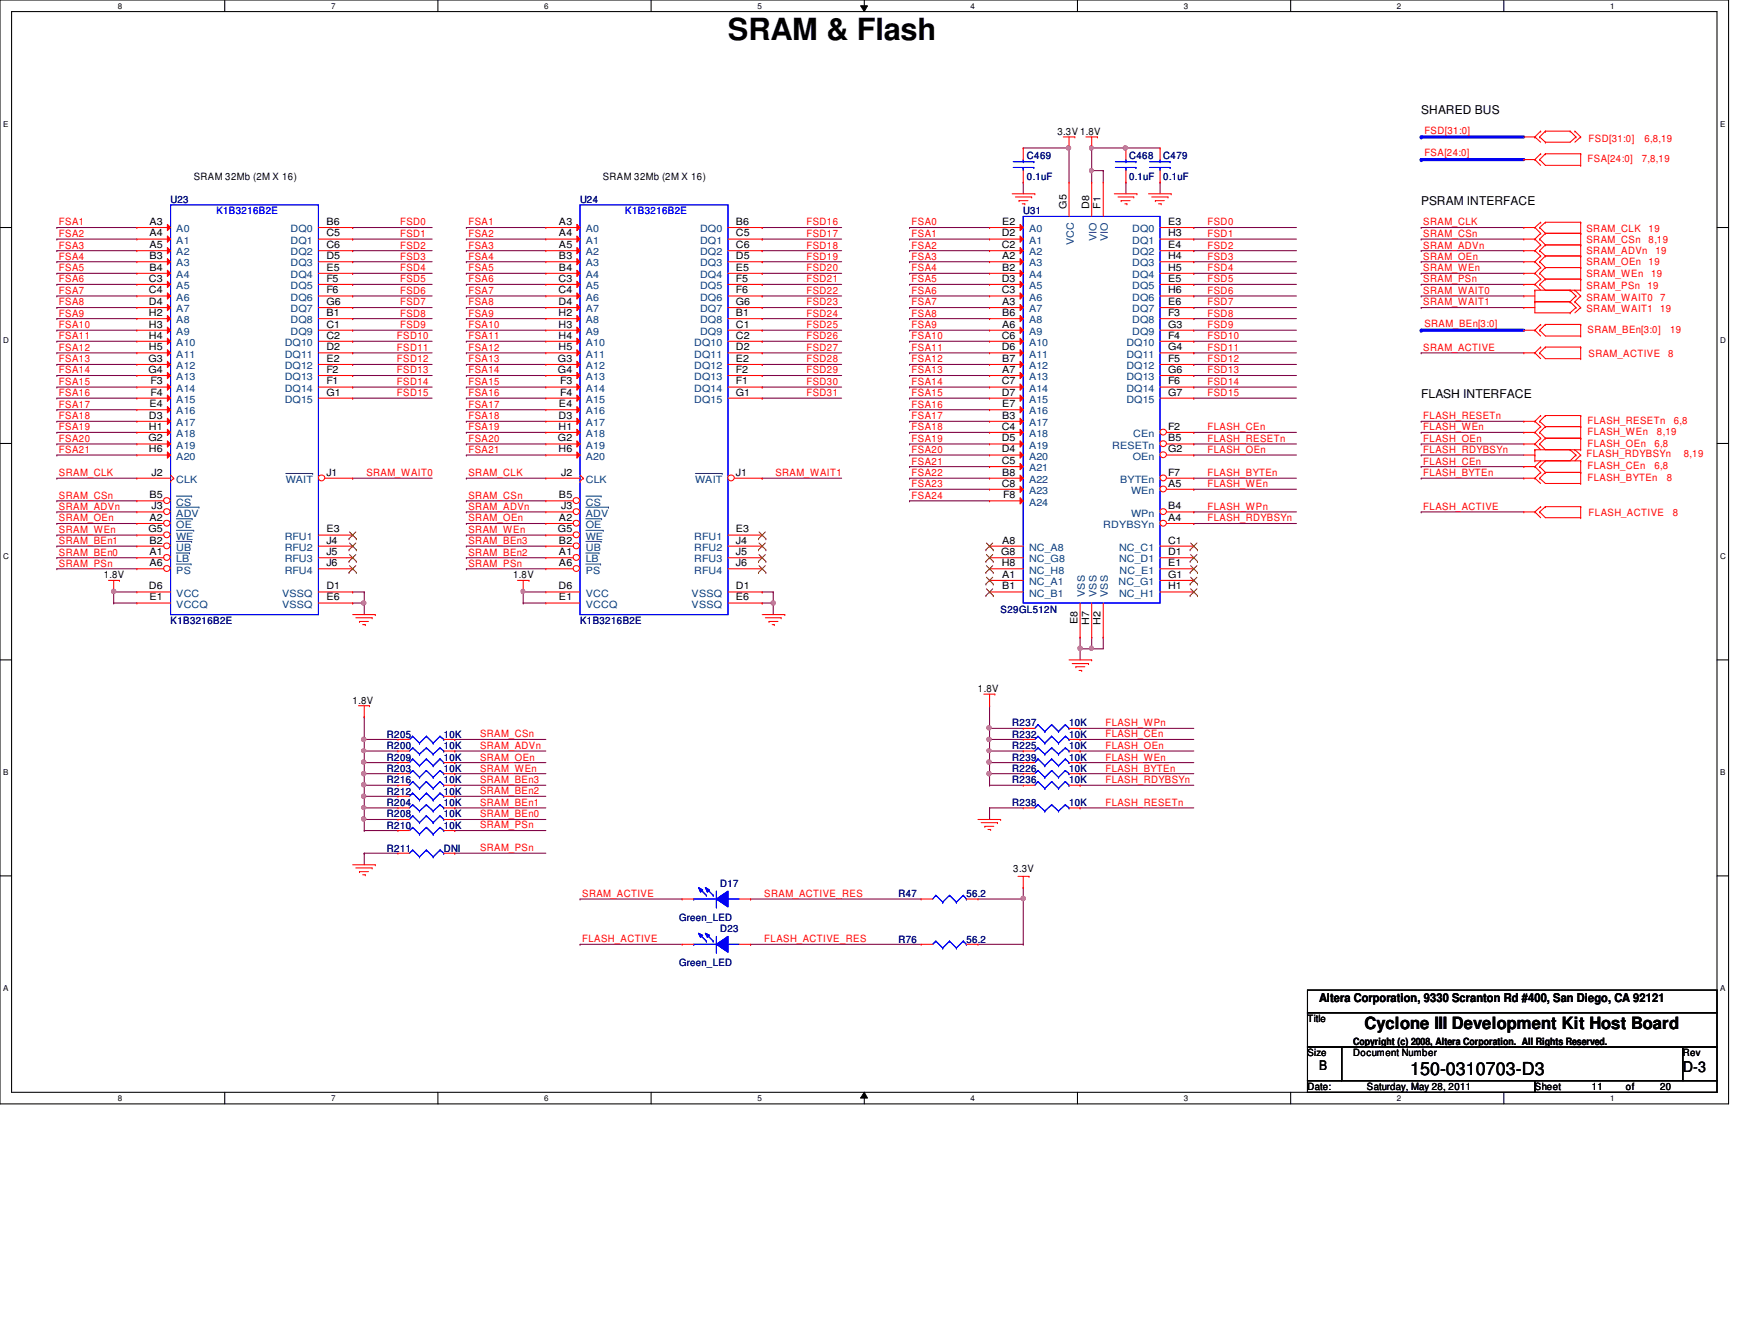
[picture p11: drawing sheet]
<svg xmlns="http://www.w3.org/2000/svg" width="279mm" height="216mm" viewBox="0 0 279 216" stroke-linecap="round" stroke-linejoin="round" font-family="sans-serif">
<defs><g id="words">
<text font-size="4.9" x="117.1" y="6.4">SRAM &amp; Flash</text>
<text font-size="2.9" x="226.8" y="172.8">150-0310703-D3</text>
<text font-size="2.7" x="219.5" y="165.4">Cyclone III Development Kit Host Board</text>
<text font-size="2.4" x="270.7" y="172.3">D-3</text>
<text font-size="2.1" x="212.2" y="172">B</text>
<g font-size="1.9">
<text x="228.6" y="18.3">SHARED BUS</text>
<text x="228.6" y="32.9">PSRAM INTERFACE</text>
<text x="228.6" y="64">FLASH INTERFACE</text>
<text x="212.2" y="161">Altera Corporation, 9330 Scranton Rd #400, San Diego, CA 92121</text>
</g>
<g font-size="1.6">
<text x="170.1" y="21.7">3.3V 1.8V</text>
<text x="31.2" y="29">SRAM 32Mb (2M X 16)</text>
<text x="96.9" y="29">SRAM 32Mb (2M X 16)</text>
<text x="171.5" y="33.5" transform="rotate(-90 171.5 33.5)">G5</text>
<text x="175.2" y="33.5" transform="rotate(-90 175.2 33.5)">D8</text>
<text x="177" y="33.5" transform="rotate(-90 177 33.5)">F1</text>
<text x="24" y="38">A4</text>
<text x="24" y="36.2">A3</text>
<text x="24" y="39.9">A5</text>
<text x="24" y="41.7">B3</text>
<text x="52.5" y="36.2">B6</text>
<text x="52.5" y="38">C5</text>
<text x="52.5" y="39.9">C6</text>
<text x="52.5" y="41.7">D5</text>
<text x="89.9" y="38">A4</text>
<text x="89.9" y="36.2">A3</text>
<text x="89.9" y="39.9">A5</text>
<text x="89.9" y="41.7">B3</text>
<text x="118.4" y="36.2">B6</text>
<text x="118.4" y="38">C5</text>
<text x="118.4" y="39.9">C6</text>
<text x="118.4" y="41.7">D5</text>
<text x="161.1" y="38">D2</text>
<text x="161.1" y="39.9">C2</text>
<text x="161.2" y="36.2">E2</text>
<text x="161.2" y="41.7">A2</text>
<text x="187.9" y="36.2">E3</text>
<text x="187.9" y="38">H3</text>
<text x="187.9" y="39.9">E4</text>
<text x="187.9" y="41.7">H4</text>
<text x="24" y="45.3">C3</text>
<text x="24" y="47.2">C4</text>
<text x="24" y="43.5">B4</text>
<text x="52.5" y="47.2">F6</text>
<text x="52.5" y="43.5">E5</text>
<text x="52.5" y="45.3">F5</text>
<text x="89.8" y="45.3">C3</text>
<text x="89.8" y="47.2">C4</text>
<text x="89.9" y="43.5">B4</text>
<text x="118.4" y="47.2">F6</text>
<text x="118.4" y="43.5">E5</text>
<text x="118.4" y="45.3">F5</text>
<text x="161.1" y="45.3">D3</text>
<text x="161.1" y="47.2">C3</text>
<text x="161.2" y="43.5">B2</text>
<text x="187.9" y="43.5">H5</text>
<text x="187.9" y="45.3">E5</text>
<text x="187.9" y="47.2">H6</text>
<text x="24" y="49">D4</text>
<text x="24" y="52.7">H3</text>
<text x="24" y="50.8">H2</text>
<text x="52.5" y="50.8">B1</text>
<text x="52.5" y="52.7">C1</text>
<text x="52.5" y="49">G6</text>
<text x="89.8" y="49">D4</text>
<text x="89.8" y="52.7">H3</text>
<text x="89.8" y="50.8">H2</text>
<text x="118.4" y="50.8">B1</text>
<text x="118.4" y="52.7">C1</text>
<text x="118.4" y="49">G6</text>
<text x="161.2" y="49">A3</text>
<text x="161.2" y="50.8">B6</text>
<text x="161.2" y="52.7">A6</text>
<text x="187.9" y="49">E6</text>
<text x="187.9" y="50.8">F3</text>
<text x="187.9" y="52.7">G3</text>
<text x="23.9" y="58.2">G3</text>
<text x="23.9" y="59.9">G4</text>
<text x="24" y="54.4">H4</text>
<text x="24" y="56.3">H5</text>
<text x="52.5" y="54.4">C2</text>
<text x="52.5" y="56.3">D2</text>
<text x="52.5" y="59.9">F2</text>
<text x="52.5" y="58.2">E2</text>
<text x="89.7" y="58.2">G3</text>
<text x="89.7" y="59.9">G4</text>
<text x="89.8" y="54.4">H4</text>
<text x="89.8" y="56.3">H5</text>
<text x="118.4" y="54.4">C2</text>
<text x="118.4" y="56.3">D2</text>
<text x="118.4" y="59.9">F2</text>
<text x="118.4" y="58.2">E2</text>
<text x="161.1" y="54.4">C6</text>
<text x="161.1" y="56.3">D6</text>
<text x="161.2" y="59.9">A7</text>
<text x="161.2" y="58.2">B7</text>
<text x="187.9" y="54.4">F4</text>
<text x="187.9" y="56.3">G4</text>
<text x="187.9" y="58.2">F5</text>
<text x="187.9" y="59.9">G6</text>
<text x="24" y="65.4">E4</text>
<text x="24.2" y="63.6">F4</text>
<text x="24.2" y="61.8">F3</text>
<text x="52.5" y="61.8">F1</text>
<text x="52.5" y="63.6">G1</text>
<text x="89.9" y="65.4">E4</text>
<text x="90.1" y="63.6">F4</text>
<text x="90.1" y="61.8">F3</text>
<text x="118.4" y="61.8">F1</text>
<text x="118.4" y="63.6">G1</text>
<text x="161.1" y="61.8">C7</text>
<text x="161.1" y="63.6">D7</text>
<text x="161.2" y="65.4">E7</text>
<text x="187.9" y="61.8">F6</text>
<text x="187.9" y="63.6">G7</text>
<text x="23.9" y="71">G2</text>
<text x="24" y="67.3">D3</text>
<text x="24" y="69.1">H1</text>
<text x="89.7" y="71">G2</text>
<text x="89.8" y="67.3">D3</text>
<text x="89.8" y="69.1">H1</text>
<text x="161.1" y="69.1">C4</text>
<text x="161.1" y="71">D5</text>
<text x="161.2" y="67.3">B3</text>
<text x="187.9" y="71">B5</text>
<text x="187.9" y="69.1">F2</text>
<text x="24" y="72.7">H6</text>
<text x="24.4" y="76.5">J2</text>
<text x="52.5" y="76.5">J1</text>
<text x="89.8" y="72.7">H6</text>
<text x="90.3" y="76.5">J2</text>
<text x="118.4" y="76.5">J1</text>
<text x="161.1" y="72.7">D4</text>
<text x="161.1" y="74.6">C5</text>
<text x="161.2" y="76.5">B8</text>
<text x="187.9" y="76.5">F7</text>
<text x="187.9" y="72.7">G2</text>
<text x="24" y="83.7">A2</text>
<text x="24" y="80.1">B5</text>
<text x="24.4" y="81.9">J3</text>
<text x="89.9" y="83.7">A2</text>
<text x="89.9" y="80.1">B5</text>
<text x="90.3" y="81.9">J3</text>
<text x="161.1" y="78.2">C8</text>
<text x="161.4" y="80.1">F8</text>
<text x="187.9" y="78.2">A5</text>
<text x="187.9" y="83.7">A4</text>
<text x="187.9" y="81.9">B4</text>
<text x="23.9" y="85.6">G5</text>
<text x="24" y="89.2">A1</text>
<text x="24" y="87.4">B2</text>
<text x="52.5" y="85.6">E3</text>
<text x="52.5" y="87.4">J4</text>
<text x="52.5" y="89.2">J5</text>
<text x="89.7" y="85.6">G5</text>
<text x="89.9" y="89.2">A1</text>
<text x="89.9" y="87.4">B2</text>
<text x="118.4" y="85.6">E3</text>
<text x="118.4" y="87.4">J4</text>
<text x="118.4" y="89.2">J5</text>
<text x="161" y="89.2">G8</text>
<text x="161.2" y="87.4">A8</text>
<text x="187.9" y="87.4">C1</text>
<text x="187.9" y="89.2">D1</text>
<text x="16.7" y="93">1.8V</text>
<text x="24" y="94.7">D6</text>
<text x="24" y="91">A6</text>
<text x="52.5" y="94.7">D1</text>
<text x="52.5" y="91">J6</text>
<text x="82.6" y="93">1.8V</text>
<text x="89.8" y="94.7">D6</text>
<text x="89.9" y="91">A6</text>
<text x="118.4" y="94.7">D1</text>
<text x="118.4" y="91">J6</text>
<text x="161.1" y="91">H8</text>
<text x="161.2" y="92.9">A1</text>
<text x="161.2" y="94.7">B1</text>
<text x="187.9" y="91">E1</text>
<text x="187.9" y="92.9">G1</text>
<text x="187.9" y="94.7">H1</text>
<text x="24" y="96.5">E1</text>
<text x="52.5" y="96.5">E6</text>
<text x="89.9" y="96.5">E1</text>
<text x="118.4" y="96.5">E6</text>
<text x="173.3" y="100.3" transform="rotate(-90 173.3 100.3)">E8</text>
<text x="175.2" y="100.4" transform="rotate(-90 175.2 100.4)">H7</text>
<text x="177" y="100.4" transform="rotate(-90 177 100.4)">H2</text>
<text x="56.7" y="113.1">1.8V</text>
<text x="157.3" y="111.3">1.8V</text>
<text x="163" y="140.2">3.3V</text>
<text x="210.3" y="164.3">Title</text>
<text x="217.7" y="168">Copyright (c) 2008, Altera Corporation. All Rights Reserved.</text>
<text x="210.3" y="169.8">Size</text>
<text x="217.7" y="169.8">Document Number</text>
<text x="270.7" y="169.8">Rev</text>
<text x="210.3" y="175.3">Date:</text>
<text x="219.9" y="175.3">Saturday, May 28, 2011</text>
<text x="246.9" y="175.3">Sheet</text>
<text x="256" y="175.3">11</text>
<text x="261.5" y="175.3">of</text>
<text x="267" y="175.3">20</text>
</g>
<g font-size="1.6" fill="#f00">
<text x="229.1" y="21.5">FSD[31:0]</text>
<text x="255.5" y="22.8">FSD[31:0]</text>
<text x="264.5" y="22.8">6,8,19</text>
<text x="229.1" y="25.1">FSA[24:0]</text>
<text x="255.4" y="26.1">FSA[24:0]</text>
<text x="264.1" y="26.1">7,8,19</text>
<text x="9.5" y="36.2">FSA1</text>
<text x="9.5" y="38.1">FSA2</text>
<text x="9.5" y="40">FSA3</text>
<text x="9.5" y="41.7">FSA4</text>
<text x="64.3" y="36.2">FSD0</text>
<text x="64.3" y="38.1">FSD1</text>
<text x="64.3" y="40">FSD2</text>
<text x="64.3" y="41.7">FSD3</text>
<text x="75.4" y="36.2">FSA1</text>
<text x="75.4" y="38.1">FSA2</text>
<text x="75.4" y="40">FSA3</text>
<text x="75.4" y="41.7">FSA4</text>
<text x="129.7" y="36.2">FSD16</text>
<text x="129.7" y="38.1">FSD17</text>
<text x="129.7" y="40">FSD18</text>
<text x="129.7" y="41.7">FSD19</text>
<text x="146.6" y="36.2">FSA0</text>
<text x="146.6" y="38.1">FSA1</text>
<text x="146.6" y="40">FSA2</text>
<text x="146.6" y="41.7">FSA3</text>
<text x="194.2" y="36.2">FSD0</text>
<text x="194.2" y="38.1">FSD1</text>
<text x="194.2" y="40">FSD2</text>
<text x="194.2" y="41.7">FSD3</text>
<text x="228.9" y="40">SRAM_ADVn</text>
<text x="228.9" y="36.2">SRAM_CLK</text>
<text x="228.9" y="41.7">SRAM_OEn</text>
<text x="228.9" y="38.1">SRAM_CSn</text>
<text x="255.2" y="37.3">SRAM_CLK</text>
<text x="255.2" y="39">SRAM_CSn</text>
<text x="255.2" y="40.9">SRAM_ADVn</text>
<text x="265.2" y="39">8,19</text>
<text x="265.2" y="37.3">19</text>
<text x="266.3" y="40.9">19</text>
<text x="9.5" y="43.6">FSA5</text>
<text x="9.5" y="45.4">FSA6</text>
<text x="9.5" y="47.2">FSA7</text>
<text x="64.3" y="43.6">FSD4</text>
<text x="64.3" y="45.4">FSD5</text>
<text x="64.3" y="47.2">FSD6</text>
<text x="75.4" y="43.6">FSA5</text>
<text x="75.4" y="45.4">FSA6</text>
<text x="75.4" y="47.2">FSA7</text>
<text x="129.7" y="43.6">FSD20</text>
<text x="129.7" y="45.4">FSD21</text>
<text x="129.7" y="47.2">FSD22</text>
<text x="146.6" y="43.6">FSA4</text>
<text x="146.6" y="45.4">FSA5</text>
<text x="146.6" y="47.2">FSA6</text>
<text x="194.2" y="43.6">FSD4</text>
<text x="194.2" y="45.4">FSD5</text>
<text x="194.2" y="47.2">FSD6</text>
<text x="228.9" y="43.6">SRAM_WEn</text>
<text x="228.9" y="45.4">SRAM_PSn</text>
<text x="228.9" y="47.2">SRAM_WAIT0</text>
<text x="255.2" y="46.4">SRAM_PSn</text>
<text x="255.2" y="44.5">SRAM_WEn</text>
<text x="255.2" y="42.7">SRAM_OEn</text>
<text x="265" y="46.4">19</text>
<text x="265.2" y="42.7">19</text>
<text x="265.6" y="44.5">19</text>
<text x="9.5" y="50.9">FSA9</text>
<text x="9.5" y="52.7">FSA10</text>
<text x="9.5" y="49.1">FSA8</text>
<text x="64.3" y="49.1">FSD7</text>
<text x="64.3" y="50.9">FSD8</text>
<text x="64.3" y="52.7">FSD9</text>
<text x="75.4" y="50.9">FSA9</text>
<text x="75.4" y="52.7">FSA10</text>
<text x="75.4" y="49.1">FSA8</text>
<text x="129.7" y="49.1">FSD23</text>
<text x="129.7" y="50.9">FSD24</text>
<text x="129.7" y="52.7">FSD25</text>
<text x="146.6" y="49.1">FSA7</text>
<text x="146.6" y="50.9">FSA8</text>
<text x="146.6" y="52.7">FSA9</text>
<text x="194.2" y="49.1">FSD7</text>
<text x="194.2" y="50.9">FSD8</text>
<text x="194.2" y="52.7">FSD9</text>
<text x="228.9" y="49.1">SRAM_WAIT1</text>
<text x="229.1" y="52.6">SRAM_BEn[3:0]</text>
<text x="255.2" y="48.3">SRAM_WAIT0</text>
<text x="255.2" y="50.2">SRAM_WAIT1</text>
<text x="255.4" y="53.5">SRAM_BEn[3:0]</text>
<text x="267" y="48.3">7</text>
<text x="267" y="50.2">19</text>
<text x="268.6" y="53.5">19</text>
<text x="9.5" y="54.5">FSA11</text>
<text x="9.5" y="56.4">FSA12</text>
<text x="9.5" y="58.3">FSA13</text>
<text x="63.8" y="56.4">FSD11</text>
<text x="63.8" y="58.3">FSD12</text>
<text x="63.8" y="54.5">FSD10</text>
<text x="75.4" y="54.5">FSA11</text>
<text x="75.4" y="56.4">FSA12</text>
<text x="75.4" y="58.3">FSA13</text>
<text x="129.7" y="54.5">FSD26</text>
<text x="129.7" y="56.4">FSD27</text>
<text x="129.7" y="58.3">FSD28</text>
<text x="146.6" y="54.5">FSA10</text>
<text x="146.6" y="56.4">FSA11</text>
<text x="146.6" y="58.3">FSA12</text>
<text x="194.2" y="54.5">FSD10</text>
<text x="194.2" y="56.4">FSD11</text>
<text x="194.2" y="58.3">FSD12</text>
<text x="228.9" y="56.4">SRAM_ACTIVE</text>
<text x="255.5" y="57.3">SRAM_ACTIVE</text>
<text x="268.3" y="57.3">8</text>
<text x="9.5" y="60">FSA14</text>
<text x="9.5" y="61.9">FSA15</text>
<text x="9.5" y="63.7">FSA16</text>
<text x="9.5" y="65.5">FSA17</text>
<text x="63.8" y="60">FSD13</text>
<text x="63.8" y="61.9">FSD14</text>
<text x="63.8" y="63.7">FSD15</text>
<text x="75.4" y="60">FSA14</text>
<text x="75.4" y="61.9">FSA15</text>
<text x="75.4" y="63.7">FSA16</text>
<text x="75.4" y="65.5">FSA17</text>
<text x="129.7" y="60">FSD29</text>
<text x="129.7" y="61.9">FSD30</text>
<text x="129.7" y="63.7">FSD31</text>
<text x="146.6" y="60">FSA13</text>
<text x="146.6" y="61.9">FSA14</text>
<text x="146.6" y="63.7">FSA15</text>
<text x="146.6" y="65.5">FSA16</text>
<text x="194.2" y="60">FSD13</text>
<text x="194.2" y="61.9">FSD14</text>
<text x="194.2" y="63.7">FSD15</text>
<text x="9.5" y="67.4">FSA18</text>
<text x="9.5" y="69.2">FSA19</text>
<text x="9.5" y="71">FSA20</text>
<text x="75.4" y="67.4">FSA18</text>
<text x="75.4" y="69.2">FSA19</text>
<text x="75.4" y="71">FSA20</text>
<text x="146.6" y="67.4">FSA17</text>
<text x="146.6" y="69.2">FSA18</text>
<text x="146.6" y="71">FSA19</text>
<text x="194.2" y="69.2">FLASH_CEn</text>
<text x="194.2" y="71">FLASH_RESETn</text>
<text x="228.9" y="67.4">FLASH_RESETn</text>
<text x="228.9" y="69.2">FLASH_WEn</text>
<text x="228.9" y="71">FLASH_OEn</text>
<text x="255.4" y="68.2">FLASH_RESETn</text>
<text x="255.4" y="69.9">FLASH_WEn</text>
<text x="255.4" y="71.8">FLASH_OEn</text>
<text x="266.1" y="71.8">6,8</text>
<text x="266.5" y="69.9">8,19</text>
<text x="269.2" y="68.2">6,8</text>
<text x="9.5" y="76.5">SRAM_CLK</text>
<text x="9.5" y="72.8">FSA21</text>
<text x="58.9" y="76.5">SRAM_WAIT0</text>
<text x="75.4" y="76.5">SRAM_CLK</text>
<text x="75.4" y="72.8">FSA21</text>
<text x="124.7" y="76.5">SRAM_WAIT1</text>
<text x="146.6" y="72.8">FSA20</text>
<text x="146.6" y="74.7">FSA21</text>
<text x="146.6" y="76.5">FSA22</text>
<text x="194.2" y="72.8">FLASH_OEn</text>
<text x="194.2" y="76.5">FLASH_BYTEn</text>
<text x="228.9" y="72.8">FLASH_RDYBSYn</text>
<text x="228.9" y="74.7">FLASH_CEn</text>
<text x="228.9" y="76.5">FLASH_BYTEn</text>
<text x="255.2" y="73.4">FLASH_RDYBSYn</text>
<text x="255.4" y="75.4">FLASH_CEn</text>
<text x="255.4" y="77.3">FLASH_BYTEn</text>
<text x="266.1" y="75.4">6,8</text>
<text x="268.1" y="77.3">8</text>
<text x="270.8" y="73.4">8,19</text>
<text x="9.5" y="80.2">SRAM_CSn</text>
<text x="9.5" y="82">SRAM_ADVn</text>
<text x="9.5" y="83.8">SRAM_OEn</text>
<text x="75.4" y="82">SRAM_ADVn</text>
<text x="75.4" y="80.2">SRAM_CSn</text>
<text x="75.4" y="83.8">SRAM_OEn</text>
<text x="146.6" y="78.3">FSA23</text>
<text x="146.6" y="80.2">FSA24</text>
<text x="194.2" y="82">FLASH_WPn</text>
<text x="194.2" y="78.3">FLASH_WEn</text>
<text x="194.2" y="83.8">FLASH_RDYBSYn</text>
<text x="228.9" y="82">FLASH_ACTIVE</text>
<text x="255.5" y="83">FLASH_ACTIVE</text>
<text x="269.1" y="83">8</text>
<text x="9.5" y="85.7">SRAM_WEn</text>
<text x="9.5" y="87.5">SRAM_BEn1</text>
<text x="9.5" y="89.3">SRAM_BEn0</text>
<text x="75.4" y="85.7">SRAM_WEn</text>
<text x="75.4" y="87.5">SRAM_BEn3</text>
<text x="75.4" y="89.3">SRAM_BEn2</text>
<text x="9.5" y="91.1">SRAM_PSn</text>
<text x="75.4" y="91.1">SRAM_PSn</text>
<text x="77.2" y="118.5">SRAM_CSn</text>
<text x="177.8" y="118.5">FLASH_CEn</text>
<text x="177.8" y="116.8">FLASH_WPn</text>
<text x="77.2" y="120.4">SRAM_ADVn</text>
<text x="77.2" y="122.3">SRAM_OEn</text>
<text x="77.2" y="124">SRAM_WEn</text>
<text x="77.2" y="125.9">SRAM_BEn3</text>
<text x="177.8" y="122.3">FLASH_WEn</text>
<text x="177.8" y="120.4">FLASH_OEn</text>
<text x="177.8" y="125.9">FLASH_RDYBSYn</text>
<text x="177.8" y="124">FLASH_BYTEn</text>
<text x="77.2" y="129.5">SRAM_BEn1</text>
<text x="77.2" y="131.4">SRAM_BEn0</text>
<text x="77.2" y="127.7">SRAM_BEn2</text>
<text x="177.8" y="129.5">FLASH_RESETn</text>
<text x="77.2" y="133.2">SRAM_PSn</text>
<text x="77.2" y="136.8">SRAM_PSn</text>
<text x="93.6" y="144.2">SRAM_ACTIVE</text>
<text x="122.9" y="144.2">SRAM_ACTIVE_RES</text>
<text x="93.6" y="151.5">FLASH_ACTIVE</text>
<text x="122.9" y="151.5">FLASH_ACTIVE_RES</text>
</g>
<g font-size="1.6" fill="#000080">
<text x="165.2" y="25.5">C469</text>
<text x="165.2" y="29">0.1uF</text>
<text x="181.6" y="25.5">C468</text>
<text x="181.6" y="29">0.1uF</text>
<text x="187.1" y="25.5">C479</text>
<text x="187.1" y="29">0.1uF</text>
<text x="27.4" y="32.7">U23</text>
<text x="93.3" y="32.7">U24</text>
<text x="164.6" y="34.5">U31</text>
<text x="27.4" y="100.3">K1B3216B2E</text>
<text x="93.3" y="100.3">K1B3216B2E</text>
<text x="161" y="98.5">S29GL512N</text>
<text x="62.2" y="118.6">R205</text>
<text x="71.4" y="118.6">10K</text>
<text x="162.8" y="118.6">R232</text>
<text x="162.8" y="116.8">R237</text>
<text x="172" y="118.6">10K</text>
<text x="172" y="116.8">10K</text>
<text x="62.2" y="120.4">R200</text>
<text x="62.2" y="125.9">R216</text>
<text x="62.2" y="122.3">R209</text>
<text x="62.2" y="124.1">R203</text>
<text x="71.4" y="120.4">10K</text>
<text x="71.4" y="125.9">10K</text>
<text x="71.4" y="122.3">10K</text>
<text x="71.4" y="124.1">10K</text>
<text x="162.8" y="120.4">R225</text>
<text x="162.8" y="122.3">R239</text>
<text x="162.8" y="124.1">R226</text>
<text x="162.8" y="125.9">R236</text>
<text x="172" y="120.4">10K</text>
<text x="172" y="122.3">10K</text>
<text x="172" y="124.1">10K</text>
<text x="172" y="125.9">10K</text>
<text x="62.2" y="129.5">R204</text>
<text x="62.2" y="127.8">R212</text>
<text x="62.2" y="131.4">R208</text>
<text x="71.4" y="129.5">10K</text>
<text x="71.4" y="127.8">10K</text>
<text x="71.4" y="131.4">10K</text>
<text x="162.8" y="129.5">R238</text>
<text x="172" y="129.5">10K</text>
<text x="62.2" y="136.9">R211</text>
<text x="62.2" y="133.3">R210</text>
<text x="71.4" y="136.9">DNI</text>
<text x="71.4" y="133.3">10K</text>
<text x="115.8" y="142.6">D17</text>
<text x="109.2" y="148.1">Green_LED</text>
<text x="115.8" y="149.9">D23</text>
<text x="144.5" y="144.2">R47</text>
<text x="155.4" y="144.2">56.2</text>
<text x="109.2" y="155.4">Green_LED</text>
<text x="144.5" y="151.6">R76</text>
<text x="155.4" y="151.6">56.2</text>
</g>
<g font-size="1.6" fill="#00f">
<text x="34.8" y="34.5">K1B3216B2E</text>
<text x="100.6" y="34.5">K1B3216B2E</text>
</g>
<g font-size="1.6" fill="#004080">
<text x="28.4" y="39.2">A1</text>
<text x="28.4" y="37.3">A0</text>
<text x="28.4" y="41.1">A2</text>
<text x="46.7" y="37.3">DQ0</text>
<text x="46.7" y="39.2">DQ1</text>
<text x="46.7" y="41.1">DQ2</text>
<text x="94.2" y="39.2">A1</text>
<text x="94.2" y="37.3">A0</text>
<text x="94.2" y="41.1">A2</text>
<text x="112.6" y="37.3">DQ0</text>
<text x="112.6" y="39.2">DQ1</text>
<text x="112.6" y="41.1">DQ2</text>
<text x="165.5" y="37.3">A0</text>
<text x="165.5" y="39.2">A1</text>
<text x="165.5" y="41.1">A2</text>
<text x="172.7" y="39.5" transform="rotate(-90 172.7 39.5)">VCC</text>
<text x="176.4" y="38.8" transform="rotate(-90 176.4 38.8)">VIO</text>
<text x="178.2" y="38.8" transform="rotate(-90 178.2 38.8)">VIO</text>
<text x="182.1" y="37.3">DQ0</text>
<text x="182.1" y="39.2">DQ1</text>
<text x="182.1" y="41.1">DQ2</text>
<text x="28.4" y="42.8">A3</text>
<text x="28.4" y="44.7">A4</text>
<text x="28.4" y="46.5">A5</text>
<text x="46.7" y="44.7">DQ4</text>
<text x="46.7" y="46.5">DQ5</text>
<text x="46.7" y="42.8">DQ3</text>
<text x="94.2" y="42.8">A3</text>
<text x="94.2" y="44.7">A4</text>
<text x="94.2" y="46.5">A5</text>
<text x="112.6" y="44.7">DQ4</text>
<text x="112.6" y="46.5">DQ5</text>
<text x="112.6" y="42.8">DQ3</text>
<text x="165.5" y="42.8">A3</text>
<text x="165.5" y="44.7">A4</text>
<text x="165.5" y="46.5">A5</text>
<text x="182.1" y="42.8">DQ3</text>
<text x="182.1" y="44.7">DQ4</text>
<text x="182.1" y="46.5">DQ5</text>
<text x="28.4" y="48.3">A6</text>
<text x="28.4" y="50.2">A7</text>
<text x="28.4" y="53.8">A9</text>
<text x="28.4" y="52">A8</text>
<text x="46.7" y="52">DQ8</text>
<text x="46.7" y="53.8">DQ9</text>
<text x="46.7" y="48.3">DQ6</text>
<text x="46.7" y="50.2">DQ7</text>
<text x="94.2" y="48.3">A6</text>
<text x="94.2" y="50.2">A7</text>
<text x="94.2" y="53.8">A9</text>
<text x="94.2" y="52">A8</text>
<text x="112.6" y="52">DQ8</text>
<text x="112.6" y="53.8">DQ9</text>
<text x="112.6" y="48.3">DQ6</text>
<text x="112.6" y="50.2">DQ7</text>
<text x="165.5" y="48.3">A6</text>
<text x="165.5" y="50.2">A7</text>
<text x="165.5" y="52">A8</text>
<text x="165.5" y="53.8">A9</text>
<text x="182.1" y="48.3">DQ6</text>
<text x="182.1" y="50.2">DQ7</text>
<text x="182.1" y="52">DQ8</text>
<text x="182.1" y="53.8">DQ9</text>
<text x="28.4" y="55.6">A10</text>
<text x="28.4" y="57.5">A11</text>
<text x="28.4" y="59.4">A12</text>
<text x="45.8" y="55.6">DQ10</text>
<text x="45.8" y="57.5">DQ11</text>
<text x="45.8" y="59.4">DQ12</text>
<text x="94.2" y="55.6">A10</text>
<text x="94.2" y="57.5">A11</text>
<text x="94.2" y="59.4">A12</text>
<text x="111.7" y="55.6">DQ10</text>
<text x="111.7" y="57.5">DQ11</text>
<text x="111.7" y="59.4">DQ12</text>
<text x="165.5" y="55.6">A10</text>
<text x="165.5" y="57.5">A11</text>
<text x="165.5" y="59.4">A12</text>
<text x="181.2" y="55.6">DQ10</text>
<text x="181.2" y="57.5">DQ11</text>
<text x="181.2" y="59.4">DQ12</text>
<text x="28.4" y="64.8">A15</text>
<text x="28.4" y="63">A14</text>
<text x="28.4" y="61.1">A13</text>
<text x="45.8" y="63">DQ14</text>
<text x="45.8" y="61.1">DQ13</text>
<text x="45.8" y="64.8">DQ15</text>
<text x="94.2" y="64.8">A15</text>
<text x="94.2" y="63">A14</text>
<text x="94.2" y="61.1">A13</text>
<text x="111.7" y="63">DQ14</text>
<text x="111.7" y="61.1">DQ13</text>
<text x="111.7" y="64.8">DQ15</text>
<text x="165.5" y="61.1">A13</text>
<text x="165.5" y="63">A14</text>
<text x="165.5" y="64.8">A15</text>
<text x="181.2" y="61.1">DQ13</text>
<text x="181.2" y="63">DQ14</text>
<text x="181.2" y="64.8">DQ15</text>
<text x="28.4" y="68.5">A17</text>
<text x="28.4" y="66.6">A16</text>
<text x="28.4" y="70.3">A18</text>
<text x="94.2" y="68.5">A17</text>
<text x="94.2" y="66.6">A16</text>
<text x="94.2" y="70.3">A18</text>
<text x="165.5" y="66.6">A16</text>
<text x="165.5" y="68.5">A17</text>
<text x="165.5" y="70.3">A18</text>
<text x="182.3" y="70.3">CEn</text>
<text x="28.4" y="73.9">A20</text>
<text x="28.4" y="72.1">A19</text>
<text x="28.4" y="77.6">CLK</text>
<text x="46" y="77.6">WAIT</text>
<text x="94.2" y="73.9">A20</text>
<text x="94.2" y="72.1">A19</text>
<text x="94.2" y="77.6">CLK</text>
<text x="111.8" y="77.6">WAIT</text>
<text x="165.5" y="77.6">A22</text>
<text x="165.5" y="72.1">A19</text>
<text x="165.5" y="73.9">A20</text>
<text x="165.5" y="75.8">A21</text>
<text x="178.9" y="72.1">RESETn</text>
<text x="180.2" y="77.6">BYTEn</text>
<text x="182.2" y="73.9">OEn</text>
<text x="28.4" y="81.3">CS</text>
<text x="28.4" y="83.1">ADV</text>
<text x="94.2" y="81.3">CS</text>
<text x="94.2" y="83.1">ADV</text>
<text x="165.5" y="79.4">A23</text>
<text x="165.5" y="81.3">A24</text>
<text x="181.9" y="79.4">WEn</text>
<text x="181.9" y="83.1">WPn</text>
<text x="28.4" y="84.9">OE</text>
<text x="28.4" y="88.6">UB</text>
<text x="28.4" y="86.8">WE</text>
<text x="45.8" y="86.8">RFU1</text>
<text x="45.8" y="88.6">RFU2</text>
<text x="94.2" y="84.9">OE</text>
<text x="94.2" y="88.6">UB</text>
<text x="94.2" y="86.8">WE</text>
<text x="111.7" y="86.8">RFU1</text>
<text x="111.7" y="88.6">RFU2</text>
<text x="165.5" y="88.6">NC_A8</text>
<text x="177.5" y="84.9">RDYBSYn</text>
<text x="180" y="88.6">NC_C1</text>
<text x="28.4" y="92.2">PS</text>
<text x="28.4" y="90.4">LB</text>
<text x="28.4" y="95.9">VCC</text>
<text x="45.4" y="95.9">VSSQ</text>
<text x="45.8" y="90.4">RFU3</text>
<text x="45.8" y="92.2">RFU4</text>
<text x="94.2" y="92.2">PS</text>
<text x="94.2" y="90.4">LB</text>
<text x="94.2" y="95.9">VCC</text>
<text x="111.3" y="95.9">VSSQ</text>
<text x="111.7" y="90.4">RFU3</text>
<text x="111.7" y="92.2">RFU4</text>
<text x="165.5" y="94.1">NC_A1</text>
<text x="165.5" y="95.9">NC_B1</text>
<text x="165.5" y="90.4">NC_G8</text>
<text x="165.5" y="92.2">NC_H8</text>
<text x="179.9" y="94.1">NC_G1</text>
<text x="180" y="90.4">NC_D1</text>
<text x="180" y="95.9">NC_H1</text>
<text x="180.1" y="92.2">NC_E1</text>
<text x="28.4" y="97.7">VCCQ</text>
<text x="45.4" y="97.7">VSSQ</text>
<text x="94.2" y="97.7">VCCQ</text>
<text x="111.3" y="97.7">VSSQ</text>
<text x="174.5" y="96" transform="rotate(-90 174.5 96)">VSS</text>
<text x="176.4" y="96" transform="rotate(-90 176.4 96)">VSS</text>
<text x="178.2" y="96" transform="rotate(-90 178.2 96)">VSS</text>
</g>
<g font-size="1.3">
<text x="19" y="1.4">8</text>
<text x="53.3" y="1.4">7</text>
<text x="87.5" y="1.4">6</text>
<text x="121.8" y="1.4">5</text>
<text x="156.1" y="1.4">4</text>
<text x="190.4" y="1.4">3</text>
<text x="224.7" y="1.4">2</text>
<text x="259" y="1.4">1</text>
<text x=".5" y="20.4">E</text>
<text x="276.7" y="20.4">E</text>
<text x=".5" y="55.1">D</text>
<text x="276.7" y="55.1">D</text>
<text x=".5" y="89.8">C</text>
<text x="276.7" y="89.8">C</text>
<text x=".5" y="124.6">B</text>
<text x="276.7" y="124.6">B</text>
<text x=".5" y="159.3">A</text>
<text x="276.7" y="159.3">A</text>
<text x="19" y="177">8</text>
<text x="53.3" y="177">7</text>
<text x="87.5" y="177">6</text>
<text x="121.8" y="177">5</text>
<text x="156.1" y="177">4</text>
<text x="190.4" y="177">3</text>
<text x="224.7" y="177">2</text>
<text x="259" y="177">1</text>
</g>
</g></defs>
<path d="M0 0h278v177.5h-278zM1.9 1.9h274.3v173.7h-274.3z" fill="none" stroke="#000" stroke-width=".17"/>
<g fill="#fff">
<path d="M19 .3h.6v1.4h-.6z"/>
<path d="M19 175.9h.6v1.4h-.6z"/>
</g>
<path d="M36.2 0v1.9M36.2 175.6v1.9" fill="none" stroke="#000" stroke-width=".17"/>
<g fill="#fff">
<path d="M53.3 .3h.6v1.4h-.6z"/>
<path d="M53.3 175.9h.6v1.4h-.6z"/>
</g>
<path d="M70.4 0v1.9M70.4 175.6v1.9" fill="none" stroke="#000" stroke-width=".17"/>
<g fill="#fff">
<path d="M87.5 .3h.7v1.4h-.7z"/>
<path d="M87.5 175.9h.7v1.4h-.7z"/>
</g>
<path d="M104.7 0v1.9M104.7 175.6v1.9" fill="none" stroke="#000" stroke-width=".17"/>
<g fill="#fff">
<path d="M121.8 .3h.7v1.4h-.7z"/>
<path d="M121.8 175.9h.7v1.4h-.7z"/>
</g>
<path d="M139 0v1.9M139 175.6v1.9" fill="none" stroke="#000" stroke-width=".17"/>
<path d="M138.4 .9h1.1l-.5 1zM139 175.6l.5 .9h-1.1z" fill="#000"/>
<path d="M138.4 .9h1.1l-.5 1zM139 175.6l.5 .9h-1.1z" fill="none" stroke="#000" stroke-width=".16"/>
<g fill="#fff">
<path d="M156.1 .3h.7v1.4h-.7z"/>
<path d="M156.1 175.9h.7v1.4h-.7z"/>
</g>
<path d="M173.3 0v1.9M173.3 175.6v1.9" fill="none" stroke="#000" stroke-width=".17"/>
<g fill="#fff">
<path d="M190.4 .3h.7v1.4h-.7z"/>
<path d="M190.4 175.9h.7v1.4h-.7z"/>
</g>
<path d="M207.6 0v1.9M207.6 175.6v1.9" fill="none" stroke="#000" stroke-width=".17"/>
<g fill="#fff">
<path d="M224.7 .3h.7v1.4h-.7z"/>
<path d="M224.7 175.9h.7v1.4h-.7z"/>
</g>
<path d="M241.9 0v1.9M241.9 175.6v1.9" fill="none" stroke="#000" stroke-width=".17"/>
<g fill="#fff">
<path d="M259 .3h.7v1.4h-.7z"/>
<path d="M259 175.9h.7v1.4h-.7z"/>
<path d="M.5 19.2h.9v1.5h-.9z"/>
<path d="M276.7 19.2h.8v1.5h-.8z"/>
<path d="M.5 53.9h.9v1.5h-.9z"/>
<path d="M276.7 53.9h.9v1.5h-.9z"/>
</g>
<path d="M0 36.6h1.9M276.2 36.6h1.8" fill="none" stroke="#000" stroke-width=".17"/>
<g fill="#fff">
<path d="M.5 88.6h.9v1.5h-.9z"/>
<path d="M276.7 88.6h.9v1.5h-.9z"/>
</g>
<path d="M0 71.3h1.9M276.2 71.3h1.8" fill="none" stroke="#000" stroke-width=".17"/>
<g fill="#fff">
<path d="M.5 123.4h.9v1.5h-.9z"/>
<path d="M276.7 123.4h.8v1.5h-.8z"/>
</g>
<path d="M0 106.1h1.9M276.2 106.1h1.8" fill="none" stroke="#000" stroke-width=".17"/>
<g fill="#fff">
<path d="M.5 158.2h.8v1.4h-.8z"/>
<path d="M276.7 158.2h.8v1.4h-.8z"/>
</g>
<path d="M0 140.8h1.9M276.2 140.8h1.8" fill="none" stroke="#000" stroke-width=".17"/>
<path d="M228.6 22h16.5" fill="none" stroke="#00f" stroke-width=".51"/>
<circle cx="228.6" cy="22" r=".25" fill="#00f"/>
<path d="M18.3 95.2h.1M18.3 95.2h3.7" fill="none" stroke="#800040" stroke-width=".17"/>
<circle cx="18.3" cy="95.1" r=".35" fill="#f0f"/>
<circle cx="18.3" cy="95.1" r=".35" fill="none" stroke="#f0f" stroke-width=".17"/>
<path d="M58.6 95.2h.1M58.6 95.2v1.7" fill="none" stroke="#800040" stroke-width=".17"/>
<circle cx="58.5" cy="96.9" r=".35" fill="#f0f"/>
<circle cx="58.5" cy="96.9" r=".35" fill="none" stroke="#f0f" stroke-width=".17"/>
<g fill="none" stroke="#800040" stroke-width=".17">
<path d="M164.6 29.3h.1M164.6 29.3v1.9M56.7 95.2h.1M56.7 96.9h.1M56.7 95.2h1.9M56.7 96.9h1.9M58.6 96.9h.1M58.6 96.9v1.9M173.7 118.9h.1M173.7 118.9h18.3M159.2 120.7h.1M159.2 122.6h.1"/>
<path d="M159.2 124.4h.1M159.2 126.2h.1M159.2 122.6h5.4M159.2 120.7h5.4M159.2 126.2h5.4M159.2 124.4h5.4M159.2 124.4v1.8M173.7 122.6h.1M173.7 120.7h.1M173.7 126.2h.1M173.7 124.4h.1M173.7 122.6h18.3"/>
<path d="M173.7 120.7h18.3M173.7 126.2h18.3M173.7 124.4h18.3"/>
</g>
<circle cx="159.1" cy="124.4" r=".35" fill="#f0f"/>
<circle cx="159.1" cy="124.4" r=".35" fill="none" stroke="#f0f" stroke-width=".17"/>
<path d="M159.2 122.6h.1M159.2 122.6v1.8" fill="none" stroke="#800040" stroke-width=".17"/>
<circle cx="159.1" cy="122.5" r=".35" fill="#f0f"/>
<circle cx="159.1" cy="122.5" r=".35" fill="none" stroke="#f0f" stroke-width=".17"/>
<path d="M164.6 23.8h.1M164.6 23.8h7.4M172 23.8h.1M172 23.8v5.5M192 69.5h.1M192 73.2h.1M192 69.5h16.5M192 73.2h16.5M173.7 104.3h.1M173.7 104.3v1.8" fill="none" stroke="#800040" stroke-width=".17"/>
<circle cx="171.9" cy="23.8" r=".35" fill="#f0f"/>
<circle cx="171.9" cy="23.8" r=".35" fill="none" stroke="#f0f" stroke-width=".17"/>
<path d="M159.2 118.9h.1M159.2 118.9h5.4M175.6 102.4h.1M175.6 104.3h.1M175.6 102.4v1.9M175.6 104.3h1.9" fill="none" stroke="#800040" stroke-width=".17"/>
<circle cx="175.5" cy="104.2" r=".33" fill="#f0f"/>
<circle cx="175.5" cy="104.2" r=".33" fill="none" stroke="#f0f" stroke-width=".17"/>
<path d="M181.1 23.8h.1M181.1 23.8h5.5M192 71.4h.1M192 71.4h16.5" fill="none" stroke="#800040" stroke-width=".17"/>
<circle cx="181" cy="23.8" r=".35" fill="#f0f"/>
<circle cx="181" cy="23.8" r=".35" fill="none" stroke="#f0f" stroke-width=".17"/>
<path d="M175.6 23.8h.1M175.6 23.8h5.5" fill="none" stroke="#800040" stroke-width=".17"/>
<circle cx="175.5" cy="23.8" r=".33" fill="#f0f"/>
<circle cx="175.5" cy="23.8" r=".33" fill="none" stroke="#f0f" stroke-width=".17"/>
<g fill="none" stroke="#800040" stroke-width=".17">
<path d="M181.1 29.3h.1M181.1 29.3v1.9M192 36.6h.1M192 36.6h16.5M192 78.7h.1M192 76.9h.1M192 78.7h16.5M192 76.9h16.5M192 82.3h.1M192 84.2h.1M192 82.3h16.5M192 84.2h16.5"/>
<path d="M177.5 102.4h.1M177.5 102.4v1.9M159.2 120.7h.1M159.2 120.7v1.9"/>
</g>
<circle cx="159.1" cy="120.7" r=".33" fill="#f0f"/>
<circle cx="159.1" cy="120.7" r=".33" fill="none" stroke="#f0f" stroke-width=".17"/>
<path d="M159.2 118.9h.1M159.2 118.9v1.8" fill="none" stroke="#800040" stroke-width=".17"/>
<circle cx="159.1" cy="118.9" r=".35" fill="#f0f"/>
<circle cx="159.1" cy="118.9" r=".35" fill="none" stroke="#f0f" stroke-width=".17"/>
<path d="M146.3 36.6h.1M146.3 36.6h12.9M175.6 27.4h.1M175.6 27.4v1.9M186.6 29.3h.1M186.6 29.3v1.9M173.7 117.1h.1M173.7 102.4h.1M173.7 104.3h.1M173.7 117.1h18.3M173.7 102.4v1.9M173.7 104.3h1.9" fill="none" stroke="#800040" stroke-width=".17"/>
<circle cx="173.7" cy="104.2" r=".35" fill="#f0f"/>
<circle cx="173.7" cy="104.2" r=".35" fill="none" stroke="#f0f" stroke-width=".17"/>
<path d="M175.6 27.4h.1M175.6 27.4h1.9M177.5 27.4h.1M177.5 27.4v1.9" fill="none" stroke="#800040" stroke-width=".17"/>
<circle cx="175.5" cy="27.4" r=".33" fill="#f0f"/>
<circle cx="175.5" cy="27.4" r=".33" fill="none" stroke="#f0f" stroke-width=".17"/>
<path d="M175.6 23.8h.1M175.6 23.8v3.6M159.2 117.1h.1M159.2 117.1v1.8M159.2 117.1h5.4" fill="none" stroke="#800040" stroke-width=".17"/>
<circle cx="159.1" cy="117" r=".35" fill="#f0f"/>
<circle cx="159.1" cy="117" r=".35" fill="none" stroke="#f0f" stroke-width=".17"/>
<path d="M228.6 73.2h.1M228.6 67.7h.1M228.6 69.5h.1M228.6 71.4h.1M228.6 73.2h16.5M228.6 67.7h16.5M228.6 69.5h16.5M228.6 71.4h16.5M159.2 113.5h.1M159.2 113.5v3.6" fill="none" stroke="#800040" stroke-width=".17"/>
<path d="M228.6 25.7h16.5" fill="none" stroke="#00f" stroke-width=".51"/>
<circle cx="228.6" cy="25.7" r=".25" fill="#00f"/>
<g fill="none" stroke="#800040" stroke-width=".17">
<path d="M56.7 36.6h.1M56.7 38.4h.1M56.7 36.6h12.8M56.7 38.4h12.8M122.6 36.6h.1M122.6 38.4h.1M122.6 36.6h12.8M122.6 38.4h12.8M146.3 38.4h.1M146.3 38.4h12.9M192 38.4h.1M192 38.4h16.5"/>
<path d="M56.7 40.3h.1M56.7 42.1h.1M56.7 43.9h.1M56.7 45.7h.1M56.7 47.6h.1M56.7 49.4h.1M56.7 56.7h.1M56.7 58.6h.1M56.7 51.2h.1M56.7 53.1h.1M56.7 54.9h.1M56.7 40.3h12.8"/>
<path d="M56.7 42.1h12.8M56.7 43.9h12.8M56.7 45.7h12.8M56.7 47.6h12.8M56.7 49.4h12.8M56.7 51.2h12.8M56.7 53.1h12.8M56.7 54.9h12.8M56.7 56.7h12.8M56.7 58.6h12.8M122.6 40.3h.1M122.6 42.1h.1"/>
<path d="M122.6 43.9h.1M122.6 45.7h.1M122.6 47.6h.1M122.6 49.4h.1M122.6 51.2h.1M122.6 53.1h.1M122.6 54.9h.1M122.6 56.7h.1M122.6 58.6h.1M122.6 40.3h12.8M122.6 42.1h12.8M122.6 43.9h12.8"/>
<path d="M122.6 45.7h12.8M122.6 47.6h12.8M122.6 49.4h12.8M122.6 51.2h12.8M122.6 53.1h12.8M122.6 54.9h12.8M122.6 56.7h12.8M122.6 58.6h12.8M146.3 40.3h.1M146.3 42.1h.1M146.3 43.9h.1M146.3 45.7h.1"/>
<path d="M146.3 47.6h.1M146.3 49.4h.1M146.3 51.2h.1M146.3 53.1h.1M146.3 54.9h.1M146.3 56.7h.1M146.3 58.6h.1M146.3 40.3h12.9M146.3 42.1h12.9M146.3 43.9h12.9M146.3 45.7h12.9M146.3 47.6h12.9"/>
<path d="M146.3 49.4h12.9M146.3 51.2h12.9M146.3 53.1h12.9M146.3 54.9h12.9M146.3 56.7h12.9M146.3 58.6h12.9M192 40.3h.1M192 42.1h.1M192 43.9h.1M192 45.7h.1M192 47.6h.1M192 49.4h.1"/>
<path d="M192 51.2h.1M192 53.1h.1M192 54.9h.1M192 56.7h.1M192 58.6h.1M192 40.3h16.5M192 42.1h16.5M192 43.9h16.5M192 45.7h16.5M192 47.6h16.5M192 49.4h16.5M192 51.2h16.5"/>
<path d="M192 53.1h16.5M192 54.9h16.5M192 56.7h16.5M192 58.6h16.5M9.1 76.9h.1M9.1 76.9h12.9M56.7 60.4h.1M56.7 62.2h.1M56.7 64h.1M56.7 76.9h.1M56.7 60.4h12.8M56.7 62.2h12.8"/>
<path d="M56.7 64h12.8M56.7 76.9h12.8M75 76.9h.1M75 76.9h12.8M122.6 60.4h.1M122.6 62.2h.1M122.6 64h.1M122.6 60.4h12.8M122.6 62.2h12.8M122.6 64h12.8M146.3 60.4h.1M146.3 62.2h.1"/>
<path d="M146.3 64h.1M146.3 65.9h.1M146.3 67.7h.1M146.3 69.5h.1M146.3 71.4h.1M146.3 73.2h.1M146.3 75h.1M146.3 76.9h.1M146.3 78.7h.1M146.3 75h12.9M146.3 60.4h12.9M146.3 62.2h12.9"/>
<path d="M146.3 64h12.9M146.3 65.9h12.9M146.3 67.7h12.9M146.3 69.5h12.9M146.3 71.4h12.9M146.3 73.2h12.9M146.3 76.9h12.9M146.3 78.7h12.9M192 60.4h.1M192 62.2h.1M192 64h.1M192 60.4h16.5"/>
<path d="M192 62.2h16.5M192 64h16.5M228.6 75h.1M228.6 75h16.5M9.1 80.5h.1M9.1 82.3h.1M9.1 84.2h.1M9.1 86h.1M9.1 87.8h.1M9.1 89.7h.1M9.1 91.4h.1M9.1 80.5h12.9"/>
<path d="M9.1 82.3h12.9M9.1 84.2h12.9M9.1 86h12.9M9.1 87.8h12.9M9.1 89.7h12.9M9.1 91.4h12.9M18.3 95.2h.1M18.3 96.9h.1M18.3 95.2v1.7M18.3 96.9h3.7M75 82.3h.1M75 80.5h.1"/>
<path d="M75 84.2h.1M75 86h.1M75 87.8h.1M75 80.5h12.8M75 82.3h12.8M75 84.2h12.8M75 86h12.8M75 87.8h12.8M84.2 95.2h.1M84.2 96.9h.1M84.2 96.9h3.6M84.2 95.2v1.7"/>
<path d="M124.4 95.2h.1M124.4 95.2v1.7M146.3 80.5h.1M146.3 80.5h12.9"/>
</g>
<circle cx="124.4" cy="96.9" r=".35" fill="#f0f"/>
<circle cx="124.4" cy="96.9" r=".35" fill="none" stroke="#f0f" stroke-width=".17"/>
<path d="M75 89.7h.1M75 91.4h.1M75 89.7h12.8M75 91.4h12.8M84.2 95.2h.1M84.2 95.2h3.6M122.6 95.2h.1M122.6 96.9h.1M122.6 95.2h1.8M122.6 96.9h1.8M124.4 96.9h.1M124.4 96.9v1.9" fill="none" stroke="#800040" stroke-width=".17"/>
<circle cx="84.1" cy="95.1" r=".33" fill="#f0f"/>
<circle cx="84.1" cy="95.1" r=".33" fill="none" stroke="#f0f" stroke-width=".17"/>
<g fill="none" stroke="#800040" stroke-width=".17">
<path d="M9.1 36.6h.1M9.1 38.4h.1M9.1 36.6h12.9M9.1 38.4h12.9M75 36.6h.1M75 38.4h.1M75 36.6h12.8M75 38.4h12.8M228.6 36.6h.1M228.6 38.4h.1M228.6 36.6h16.5M228.6 38.4h16.5"/>
<path d="M9.1 51.2h.1M9.1 53.1h.1M9.1 54.9h.1M9.1 56.7h.1M9.1 58.6h.1M9.1 40.3h.1M9.1 42.1h.1M9.1 43.9h.1M9.1 45.7h.1M9.1 47.6h.1M9.1 49.4h.1M9.1 40.3h12.9"/>
<path d="M9.1 42.1h12.9M9.1 43.9h12.9M9.1 45.7h12.9M9.1 47.6h12.9M9.1 51.2h12.9M9.1 53.1h12.9M9.1 54.9h12.9M9.1 56.7h12.9M9.1 58.6h12.9M9.1 49.4h12.9M75 51.2h.1M75 53.1h.1"/>
<path d="M75 54.9h.1M75 56.7h.1M75 58.6h.1M75 40.3h.1M75 42.1h.1M75 43.9h.1M75 45.7h.1M75 47.6h.1M75 49.4h.1M75 40.3h12.8M75 42.1h12.8M75 43.9h12.8"/>
<path d="M75 45.7h12.8M75 47.6h12.8M75 51.2h12.8M75 53.1h12.8M75 54.9h12.8M75 56.7h12.8M75 58.6h12.8M75 49.4h12.8M228.6 40.3h.1M228.6 42.1h.1M228.6 43.9h.1M228.6 45.7h.1"/>
<path d="M228.6 47.6h.1M228.6 40.3h16.5M228.6 42.1h16.5M228.6 43.9h16.5M228.6 45.7h16.5M228.6 47.6h16.5M9.1 60.4h.1M9.1 62.2h.1M9.1 64h.1M9.1 65.9h.1M9.1 67.7h.1M9.1 69.5h.1"/>
<path d="M9.1 71.4h.1M9.1 73.2h.1M9.1 60.4h12.9M9.1 62.2h12.9M9.1 64h12.9M9.1 65.9h12.9M9.1 67.7h12.9M9.1 69.5h12.9M9.1 71.4h12.9M9.1 73.2h12.9M75 60.4h.1M75 62.2h.1"/>
<path d="M75 64h.1M75 65.9h.1M75 67.7h.1M75 69.5h.1M75 71.4h.1M75 73.2h.1M75 60.4h12.8M75 62.2h12.8M75 64h12.8M75 65.9h12.8M75 67.7h12.8M75 69.5h12.8"/>
<path d="M75 71.4h12.8M75 73.2h12.8M228.6 76.9h.1M228.6 76.9h16.5M58.6 120.7h.1M58.6 122.6h.1M58.6 124.4h.1M58.6 129.9h.1M58.6 129.9h5.4M58.6 120.7h5.4M58.6 122.6h5.4M58.6 124.4h5.4"/>
<path d="M58.6 122.6v1.8M159.2 129.9h.1M159.2 129.9h5.4M159.2 129.9v1.8M173.7 129.9h.1M173.7 129.9h18.3"/>
</g>
<circle cx="58.5" cy="122.5" r=".35" fill="#f0f"/>
<circle cx="58.5" cy="122.5" r=".35" fill="none" stroke="#f0f" stroke-width=".17"/>
<path d="M58.6 118.9h.1M58.6 118.9h5.4M58.6 118.9v1.8" fill="none" stroke="#800040" stroke-width=".17"/>
<circle cx="58.5" cy="118.9" r=".35" fill="#f0f"/>
<circle cx="58.5" cy="118.9" r=".35" fill="none" stroke="#f0f" stroke-width=".17"/>
<path d="M58.6 120.7h.1M58.6 120.7v1.9" fill="none" stroke="#800040" stroke-width=".17"/>
<circle cx="58.5" cy="120.7" r=".33" fill="#f0f"/>
<circle cx="58.5" cy="120.7" r=".33" fill="none" stroke="#f0f" stroke-width=".17"/>
<g fill="none" stroke="#800040" stroke-width=".17">
<path d="M58.6 115.2h.1M58.6 115.2v3.7M73.2 118.9h.1M73.2 118.9h14.6M58.6 131.7h.1M58.6 131.7v1.8M58.6 131.7h5.4M73.2 120.7h.1M73.2 122.6h.1M73.2 124.4h.1M73.2 129.9h.1M73.2 131.7h.1"/>
<path d="M73.2 133.5h.1M73.2 120.7h14.6M73.2 122.6h14.6M73.2 124.4h14.6M73.2 129.9h14.6M73.2 131.7h14.6M73.2 133.5h14.6"/>
</g>
<circle cx="58.5" cy="131.6" r=".35" fill="#f0f"/>
<circle cx="58.5" cy="131.6" r=".35" fill="none" stroke="#f0f" stroke-width=".17"/>
<path d="M58.6 129.9h.1M58.6 129.9v1.8" fill="none" stroke="#800040" stroke-width=".17"/>
<circle cx="58.5" cy="129.8" r=".33" fill="#f0f"/>
<circle cx="58.5" cy="129.8" r=".33" fill="none" stroke="#f0f" stroke-width=".17"/>
<path d="M228.6 49.4h.1M228.6 49.4h16.5M122.6 76.9h.1M122.6 76.9h12.8M58.6 133.5h.1M58.6 137.2h.1M58.6 133.5h5.4M58.6 137.2h5.4M58.6 137.2v1.8M73.2 137.2h.1M73.2 137.2h14.6" fill="none" stroke="#800040" stroke-width=".17"/>
<path d="M228.6 53.1h16.5" fill="none" stroke="#00f" stroke-width=".51"/>
<circle cx="228.6" cy="53.1" r=".25" fill="#00f"/>
<path d="M58.6 126.2h.1M58.6 124.4h.1M58.6 126.2h5.4M58.6 124.4v1.8M73.2 128h.1M73.2 126.2h.1M73.2 128h14.6M73.2 126.2h14.6" fill="none" stroke="#800040" stroke-width=".17"/>
<circle cx="58.5" cy="124.4" r=".35" fill="#f0f"/>
<circle cx="58.5" cy="124.4" r=".35" fill="none" stroke="#f0f" stroke-width=".17"/>
<path d="M58.6 128h.1M58.6 126.2v1.8" fill="none" stroke="#800040" stroke-width=".17"/>
<circle cx="58.5" cy="126.1" r=".35" fill="#f0f"/>
<circle cx="58.5" cy="126.1" r=".35" fill="none" stroke="#f0f" stroke-width=".17"/>
<circle cx="58.5" cy="128" r=".35" fill="#f0f"/>
<circle cx="58.5" cy="128" r=".35" fill="none" stroke="#f0f" stroke-width=".17"/>
<path d="M228.6 56.7h.1M228.6 56.7h16.5M228.6 82.3h.1M228.6 82.3h16.5M58.6 128h.1M58.6 129.9h.1M58.6 128h5.4M58.6 128v1.9M164.6 142.7h.1M164.6 144.5h.1M164.6 142.7v9.1" fill="none" stroke="#800040" stroke-width=".17"/>
<circle cx="164.6" cy="144.4" r=".35" fill="#f0f"/>
<circle cx="164.6" cy="144.4" r=".35" fill="none" stroke="#f0f" stroke-width=".17"/>
<path d="M93.3 144.5h.1M93.3 151.8h.1M93.3 144.5h16.4M93.3 151.8h16.4M120.7 144.5h.1M120.7 151.8h.1M120.7 144.5h27.5M120.7 151.8h27.5M157.3 144.5h7.3M157.3 151.8h7.3M164.6 144.5h.1M164.6 151.8h.1" fill="none" stroke="#800040" stroke-width=".17"/>
<g fill="none" stroke="#f00" stroke-width=".17">
<path d="M162.8 31.2h3.7M163.3 31.7h2.6M163.9 32.3h.1M163.9 32.3h1.5M164.4 32.8h.4M164.8 32.8h.1M165.9 31.7h.1M166.5 31.2h.1M171 22h1.9M172 23.8h.1M172 22v1.8M172.9 22h.1"/>
<path d="M174.7 22h1.8M175.6 23.8h.1M175.6 22v1.8M176.5 22h.1M179.2 31.2h3.7M179.8 31.7h2.6M180.3 32.3h.1M180.3 32.3h1.5M180.9 32.8h.4M181.3 32.8h.1M182.4 31.7h.1M182.9 31.2h.1"/>
<path d="M184.7 31.2h3.7M185.3 31.7h2.6M185.8 32.3h.1M185.8 32.3h1.5M186.4 32.8h.4M186.6 23.8h.1M186.6 29.3h.1M186.6 23.8v1.9M186.6 27.4v1.9M186.8 32.8h.1M187.9 31.7h.1M188.4 31.2h.1"/>
<path d="M245.1 36.6h.1M245.1 38.4h.1M245.1 25.7h.1M245.1 22h1.8M245.1 36.6h1.8M245.1 38.4h1.8M245.1 25.7h1.8M246.9 22h.1M246.9 36.6h.1M246.9 38.4h.1M246.9 25.7h.1M246.9 22l.9 .9"/>
<path d="M246.9 36.6l.9 .9M246.9 38.4l.9 1M246.9 25.7l.9 .9M247.6 22h.1M247.6 36.6h.1M247.6 38.4h.1M247.6 25.7h.1M247.6 22l1 .9M247.6 36.6l1 .9M247.6 38.4l1 1M247.6 25.7l1 .9h5.7M247.8 21.1h.1"/>
<path d="M247.8 35.7h.1M247.8 37.5h.1M247.8 39.4h.1M247.8 24.7h.1M247.8 21.1l-.9 .9M247.8 35.7l-.9 .9M247.8 37.5l-.9 .9M247.8 39.4l-.9 .9M247.8 24.7l-.9 1M248.6 21.1h.1M248.6 22.9h.1M248.6 35.7h.1"/>
<path d="M248.6 37.5h.1M248.6 39.4h.1M248.6 24.7h.1M248.6 21.1h4M248.6 21.1l-1 .9M248.6 35.7h5.7M248.6 37.5h5.7M248.6 35.7l-1 .9M248.6 39.4h5.7M248.6 37.5l-1 .9M248.6 39.4l-1 .9M248.6 24.7h5.7"/>
<path d="M248.6 24.7l-1 1M252.6 21.1h.1M252.6 21.1l.9 .9M253.3 21.1h.1M253.3 21.1l1 .9M253.5 22h.1M253.5 22l-.9 .9h-4M254.3 22h.1M254.3 35.7h.1M254.3 37.5h.1M254.3 39.4h.1M254.3 24.7h.1"/>
<path d="M254.3 26.6h.1M254.3 22l-1 .9M254.3 24.7v1.9M254.3 35.7v11M245.1 45.7h.1M245.1 43.9h.1M245.1 40.3h.1M245.1 42.1h.1M245.1 47.6h.1M245.1 49.4h.1M245.1 53.1h.1M245.1 56.7h.1"/>
<path d="M245.1 45.7h1.8M245.1 43.9h1.8M245.1 40.3h1.8M245.1 42.1h1.8M245.1 47.6h1.8M245.1 49.4h1.8M245.1 53.1h1.8M245.1 56.7h1.8M246.9 45.7h.1M246.9 43.9h.1M246.9 40.3h.1M246.9 42.1h.1"/>
<path d="M246.9 46.7h.1M246.9 48.5h.1M246.9 53.1h.1M246.9 56.7h.1M246.9 46.7h7.4M246.9 45.7l.9 1M246.9 43.9l.9 1M246.9 40.3l.9 .8M246.9 42.1l.9 .9M246.9 48.5h5.7M246.9 46.7v3.6h5.7M246.9 53.1l.9 .9"/>
<path d="M246.9 56.7l.9 1M247.6 45.7h.1M247.6 43.9h.1M247.6 40.3h.1M247.6 42.1h.1M247.6 53.1h.1M247.6 56.7h.1M247.6 45.7l1 1M247.6 43.9l1 1M247.6 40.3l1 .8M247.6 42.1l1 .9M247.6 53.1l1 .9h5.7"/>
<path d="M247.6 56.7l1 1h5.7M247.8 44.9h.1M247.8 43h.1M247.8 41.1h.1M247.8 52.2h.1M247.8 55.8h.1M247.8 44.9l-.9 .8M247.8 43l-.9 .9M247.8 41.1l-.9 1M247.8 52.2l-.9 .9M247.8 55.8l-.9 .9M248.6 44.9h.1"/>
<path d="M248.6 43h.1M248.6 41.1h.1M248.6 52.2h.1M248.6 55.8h.1M248.6 44.9h5.7M248.6 44.9l-1 .8M248.6 43h5.7M248.6 43l-1 .9M248.6 41.1h5.7M248.6 41.1l-1 1M248.6 52.2h5.7M248.6 52.2l-1 .9"/>
<path d="M248.6 55.8h5.7M248.6 55.8l-1 .9M252.6 46.7h.1M252.6 48.5h.1M252.6 50.3h.1M252.6 46.7l.9 .9M252.6 48.5l.9 .9M253.3 46.7h.1M253.3 48.5h.1M253.3 48.5l1 .9M253.3 46.7l1 .9M253.5 47.6h.1"/>
<path d="M253.5 49.4h.1M253.5 47.6l-.9 .9M253.5 49.4l-.9 .9M254.3 44.9h.1M254.3 46.7h.1M254.3 43h.1M254.3 41.1h.1M254.3 47.6h.1M254.3 49.4h.1M254.3 52.2h.1M254.3 54h.1M254.3 55.8h.1"/>
<path d="M254.3 57.7h.1M254.3 52.2v1.8M254.3 55.8v1.9M254.3 47.6l-1 .9M254.3 49.4l-1 .9M245.1 67.7h.1M245.1 69.5h.1M245.1 71.4h.1M245.1 75h.1M245.1 76.9h.1M245.1 73.2h1.8M245.1 67.7h1.8"/>
<path d="M245.1 69.5h1.8M245.1 71.4h1.8M245.1 75h1.8M245.1 76.9h1.8M246.9 72.3h.1M246.9 74.1h.1M246.9 73.2h.1M246.9 67.7h.1M246.9 69.5h.1M246.9 71.4h.1M246.9 75h.1M246.9 76.9h.1"/>
<path d="M246.9 72.3v1.8M246.9 72.3h7.4M246.9 74.1h7.4M246.9 67.7l.9 .9M246.9 69.5l.9 .9M246.9 71.4l.9 .9M246.9 75l.9 .9M246.9 76.9l.9 .8M247.6 67.7h.1M247.6 69.5h.1M247.6 71.4h.1M247.6 75h.1"/>
<path d="M247.6 76.9h.1M247.6 67.7l1 .9M247.6 69.5l1 .9M247.6 71.4l1 .9M247.6 75l1 .9M247.6 76.9l1 .8h5.7M247.8 66.8h.1M247.8 68.6h.1M247.8 70.4h.1M247.8 74.1h.1M247.8 75.9h.1M247.8 66.8l-.9 .9"/>
<path d="M247.8 68.6l-.9 .9M247.8 70.4l-.9 1M247.8 74.1l-.9 .9M247.8 75.9l-.9 1M248.6 66.8h.1M248.6 68.6h.1M248.6 70.4h.1M248.6 74.1h.1M248.6 75.9h.1M248.6 66.8h5.7M248.6 68.6h5.7M248.6 66.8l-1 .9"/>
<path d="M248.6 70.4h5.7M248.6 68.6l-1 .9M248.6 70.4l-1 1M248.6 75.9h5.7M248.6 74.1l-1 .9M248.6 75.9l-1 1M252.6 72.3h.1M252.6 72.3l.9 .9M253.3 72.3h.1M253.3 72.3l1 .9M253.5 73.2h.1M253.5 73.2l-.9 .9"/>
<path d="M254.3 73.2h.1M254.3 66.8h.1M254.3 68.6h.1M254.3 70.4h.1M254.3 72.3h.1M254.3 74.1h.1M254.3 75.9h.1M254.3 77.7h.1M254.3 66.8v5.5M254.3 74.1v3.6M254.3 73.2l-1 .9M17.4 93.3h1.8"/>
<path d="M18.3 95.2h.1M18.3 93.3v1.9M19.2 93.3h.1M56.7 98.8h3.7M57.2 99.3h2.7M57.8 99.9h.1M57.8 99.9h1.5M59.9 99.3h.1M60.4 98.8h.1M83.2 93.3h1.9M84.2 95.2h.1M84.2 93.3v1.9"/>
<path d="M85.1 93.3h.1M122.6 98.8h3.6M123.1 99.3h2.5M123.7 99.9h.1M123.7 99.9h1.4M125.6 99.3h.1M126.2 98.8h.1M245.1 82.3h.1M245.1 82.3h1.8M246.9 82.3h.1M246.9 82.3l.9 .9M247.6 82.3h.1"/>
<path d="M247.6 82.3l1 .9h5.7M247.8 81.4h.1M247.8 81.4l-.9 .9M248.6 81.4h.1M248.6 81.4h5.7M248.6 81.4l-1 .9M254.3 81.4h.1M254.3 83.2h.1M254.3 81.4v1.8M57.7 113.5h1.7M58.3 100.4h.5M58.6 115.2h.1"/>
<path d="M58.6 113.5v1.7M58.8 100.4h.1M59.4 113.5h.1M124.2 100.4h.3M124.5 100.4h.1M158.2 111.6h1.8M159.2 113.5h.1M159.2 111.6v1.9M160 111.6h.1M172 106.1h3.6M172.5 106.7h2.6M173.1 107.2h.1"/>
<path d="M173.1 107.2h1.4M173.6 107.8h.4M174 107.8h.1M175.1 106.7h.1M175.6 106.1h.1M56.7 139h3.7M57.2 139.5h2.7M59.9 139.5h.1M60.4 139h.1M64 129.9h.1M64 129.9h1.9M71.4 129.9h1.8"/>
<path d="M73.2 129.9h.1M157.3 131.7h3.7M157.8 132.2h2.6M158.4 132.8h.1M158.4 132.8h1.5M158.9 133.3h.4M159.3 133.3h.1M160.4 132.2h.1M161 131.7h.1M164.6 120.7h.1M164.6 122.6h.1M164.6 120.7h1.9"/>
<path d="M164.6 122.6h1.9M172 120.7h1.7M172 122.6h1.7M173.7 120.7h.1M173.7 122.6h.1M57.8 140.1h.1M57.8 140.1h1.5M58.3 140.6h.5M58.8 140.6h.1M148.2 144.5h.1M148.2 144.5h1.8M155.4 144.5h1.9"/>
<path d="M157.3 144.5h.1M163.7 140.9h1.8M164.6 142.7h.1M164.6 140.9v1.8M165.5 140.9h.1"/>
</g>
<path d="M210.3 159.2h65.9v3.6h-65.9zM210.3 162.8h65.9v5.5h-65.9zM210.3 168.3h5.5v5.4h-5.5zM210.3 173.7h36.6v1.9h-36.6zM215.8 168.3h54.9v5.4h-54.9zM246.9 173.7h29.3v1.9h-29.3zM270.7 168.3h5.5v5.4h-5.5z" fill="none" stroke="#000" stroke-width=".17"/>
<g fill="none" stroke="#00f" stroke-width=".17">
<path d="M93.3 32.9h23.8v65.9h-23.8zM184.9 26.9h3.3M184.9 26h3.3M186.6 26h.1M186.6 26.9h.1M186.6 25.7v.3M186.6 26.9v.5M188.2 26.9h.1M188.2 26h.1M66.4 129.4h.1M66.4 129.4l-.5 .5M66.4 129.4l1.1 1"/>
<path d="M67.5 130.4h.1M68.6 129.4h.1M68.6 129.4l-1.1 1M68.6 129.4l1.1 1M69.7 130.4h.1M70.8 129.4h.1M70.8 129.4l-1.1 1M70.8 129.4l.6 .5M71.4 129.9h.1M167 120.2h.1M167 122h.1M167 120.2l-.5 .5"/>
<path d="M167 120.2l1.1 1M167 122l-.5 .6M167 122l1.1 1.1M168.1 121.2h.1M168.1 123.1h.1M169.2 120.2h.1M169.2 122h.1M169.2 120.2l-1.1 1M169.2 120.2l1.1 1M169.2 122l-1.1 1.1M169.2 122l1.1 1.1M170.3 121.2h.1"/>
<path d="M170.3 123.1h.1M171.4 120.2h.1M171.4 122h.1M171.4 120.2l-1.1 1M171.4 120.2l.6 .5M171.4 122l-1.1 1.1M171.4 122l.6 .6M172 120.7h.1M172 122.6h.1M150.5 143.9h.1M150.5 143.9l-.5 .6M150.5 143.9l1.1 1.1"/>
<path d="M151.6 145h.1M152.7 143.9h.1M152.7 143.9l-1.1 1.1M152.7 143.9l1.1 1.1M153.8 145h.1M154.9 143.9h.1M154.9 143.9l-1.1 1.1M154.9 143.9l.5 .6M155.4 144.5h.1"/>
</g>
<path d="M92.8 37.9l.5 .5-.5 .5z" fill="#f00"/>
<path d="M87.8 38.4h.1M87.8 38.4h5.5M92.8 37.9l.5 .5-.5 .5z" fill="none" stroke="#f00" stroke-width=".17"/>
<path d="M92.8 36.1l.5 .5-.5 .5z" fill="#f00"/>
<path d="M87.8 36.6h.1M87.8 36.6h5.5M92.8 36.1l.5 .5-.5 .5z" fill="none" stroke="#f00" stroke-width=".17"/>
<circle cx="92.7" cy="91.4" r=".5" fill="#fff"/>
<g fill="none" stroke="#f00" stroke-width=".17">
<path d="M87.8 91.4h.1M87.8 91.4h4.4"/>
<circle cx="92.7" cy="91.4" r=".5"/>
</g>
<path d="M94.2 90.7h2.4M96.6 90.7h.1" fill="none" stroke="#004080" stroke-width=".16"/>
<path d="M92.8 39.8l.5 .5-.5 .5z" fill="#f00"/>
<path d="M92.8 39.8l.5 .5-.5 .5zM87.8 40.3h.1M87.8 40.3h5.5" fill="none" stroke="#f00" stroke-width=".17"/>
<circle cx="92.7" cy="89.6" r=".5" fill="#fff"/>
<g fill="none" stroke="#f00" stroke-width=".17">
<path d="M87.8 89.7h.1M87.8 89.7h4.4"/>
<circle cx="92.7" cy="89.6" r=".5"/>
</g>
<path d="M94.2 88.9h2.2M96.4 88.9h.1" fill="none" stroke="#004080" stroke-width=".16"/>
<circle cx="92.7" cy="84.1" r=".5" fill="#fff"/>
<g fill="none" stroke="#f00" stroke-width=".17">
<path d="M117.1 51.2h5.5M122.6 51.2h.1M87.8 84.2h.1M87.8 84.2h4.4"/>
<circle cx="92.7" cy="84.1" r=".5"/>
</g>
<path d="M94.2 83.4h2.6M96.8 83.4h.1" fill="none" stroke="#004080" stroke-width=".16"/>
<circle cx="92.7" cy="87.7" r=".5" fill="#fff"/>
<g fill="none" stroke="#f00" stroke-width=".17">
<path d="M87.8 87.8h.1M87.8 87.8h4.4"/>
<circle cx="92.7" cy="87.7" r=".5"/>
</g>
<path d="M94.2 87h2.5M96.7 87h.1" fill="none" stroke="#004080" stroke-width=".16"/>
<path d="M92.8 41.6l.5 .5-.5 .5z" fill="#f00"/>
<path d="M87.8 42.1h.1M87.8 42.1h5.5M92.8 41.6l.5 .5-.5 .5z" fill="none" stroke="#f00" stroke-width=".17"/>
<path d="M92.8 43.4l.5 .5-.5 .5z" fill="#f00"/>
<path d="M87.8 43.9h.1M87.8 43.9h5.5M92.8 43.4l.5 .5-.5 .5z" fill="none" stroke="#f00" stroke-width=".17"/>
<circle cx="92.7" cy="80.5" r=".5" fill="#fff"/>
<g fill="none" stroke="#f00" stroke-width=".17">
<path d="M117.1 36.6h5.5M122.6 36.6h.1M117.1 53.1h5.5M117.1 54.9h5.5M122.6 53.1h.1M122.6 54.9h.1M87.8 80.5h.1M87.8 80.5h4.4"/>
<circle cx="92.7" cy="80.5" r=".5"/>
</g>
<path d="M94.2 79.8h2.5M96.7 79.8h.1" fill="none" stroke="#004080" stroke-width=".16"/>
<path d="M92.8 45.2l.5 .5-.5 .5z" fill="#f00"/>
<path d="M87.8 45.7h.1M87.8 45.7h5.5M92.8 45.2l.5 .5-.5 .5z" fill="none" stroke="#f00" stroke-width=".17"/>
<path d="M92.8 47.1l.5 .5-.5 .5z" fill="#f00"/>
<path d="M117.1 38.4h5.5M122.6 38.4h.1M87.8 47.6h.1M87.8 47.6h5.5M92.8 47.1l.5 .5-.5 .5zM117.1 40.3h5.5M117.1 56.7h5.5M122.6 40.3h.1M122.6 56.7h.1M117.1 95.2h5.5M122.6 95.2h.1" fill="none" stroke="#f00" stroke-width=".17"/>
<path d="M92.8 67.2l.5 .5-.5 .5z" fill="#f00"/>
<g fill="none" stroke="#f00" stroke-width=".17">
<path d="M117.1 47.6h5.5M117.1 43.9h5.5M122.6 47.6h.1M122.6 43.9h.1M87.8 67.7h.1M87.8 67.7h5.5M92.8 67.2l.5 .5-.5 .5zM117.1 62.2h5.5M117.1 60.4h5.5M122.6 62.2h.1M122.6 60.4h.1M87.8 96.9h.1"/>
<path d="M87.8 96.9h5.5M117.1 96.9h5.5M122.6 96.9h.1"/>
</g>
<path d="M92.8 65.4l.5 .5-.5 .5z" fill="#f00"/>
<path d="M87.8 65.9h.1M87.8 65.9h5.5M92.8 65.4l.5 .5-.5 .5z" fill="none" stroke="#f00" stroke-width=".17"/>
<path d="M92.8 63.5l.5 .5-.5 .5z" fill="#f00"/>
<path d="M87.8 64h.1M87.8 64h5.5M92.8 63.5l.5 .5-.5 .5z" fill="none" stroke="#f00" stroke-width=".17"/>
<path d="M92.8 61.7l.5 .5-.5 .5z" fill="#f00"/>
<path d="M117.1 45.7h5.5M122.6 45.7h.1M87.8 62.2h.1M87.8 62.2h5.5M92.8 61.7l.5 .5-.5 .5zM117.1 64h5.5M122.6 64h.1" fill="none" stroke="#f00" stroke-width=".17"/>
<path d="M92.8 48.9l.5 .5-.5 .6z" fill="#f00"/>
<path d="M87.8 49.4h.1M87.8 49.4h5.5M92.8 48.9l.5 .5-.5 .6zM117.1 58.6h5.5M117.1 42.1h5.5M122.6 58.6h.1M122.6 42.1h.1M87.8 95.2h.1M87.8 95.2h5.5M117.1 86h5.5M122.6 86h.1" fill="none" stroke="#f00" stroke-width=".17"/>
<path d="M122 86.6h.1M122.1 85.5l1.1 1.1M123.1 85.5l-1.1 1.1M123.2 86.6h.1" fill="none" stroke="#804000" stroke-width=".16"/>
<path d="M92.8 52.6l.5 .5-.5 .5z" fill="#f00"/>
<path d="M87.8 53.1h.1M87.8 53.1h5.5M92.8 52.6l.5 .5-.5 .5z" fill="none" stroke="#f00" stroke-width=".17"/>
<path d="M92.8 69l.5 .5-.5 .5z" fill="#f00"/>
<path d="M87.8 69.5h.1M87.8 69.5h5.5M92.8 69l.5 .5-.5 .5z" fill="none" stroke="#f00" stroke-width=".17"/>
<path d="M92.8 50.7l.5 .5-.5 .5z" fill="#f00"/>
<path d="M87.8 51.2h.1M87.8 51.2h5.5M92.8 50.7l.5 .5-.5 .5z" fill="none" stroke="#f00" stroke-width=".17"/>
<path d="M92.8 72.6l.5 .6-.5 .5z" fill="#f00"/>
<path d="M87.8 73.2h.1M87.8 73.2h5.5M92.8 72.6l.5 .6-.5 .5z" fill="none" stroke="#f00" stroke-width=".17"/>
<path d="M92.8 54.4l.5 .5-.5 .5z" fill="#f00"/>
<path d="M87.8 54.9h.1M87.8 54.9h5.5M92.8 54.4l.5 .5-.5 .5z" fill="none" stroke="#f00" stroke-width=".17"/>
<path d="M92.8 56.2l.5 .5-.5 .5z" fill="#f00"/>
<path d="M87.8 56.7h.1M87.8 56.7h5.5M92.8 56.2l.5 .5-.5 .5z" fill="none" stroke="#f00" stroke-width=".17"/>
<path d="M92.8 70.9l.5 .5-.5 .5z" fill="#f00"/>
<path d="M87.8 71.4h.1M87.8 71.4h5.5M92.8 70.9l.5 .5-.5 .5z" fill="none" stroke="#f00" stroke-width=".17"/>
<path d="M92.8 58.1l.5 .5-.5 .5z" fill="#f00"/>
<path d="M87.8 58.6h.1M87.8 58.6h5.5M92.8 58.1l.5 .5-.5 .5z" fill="none" stroke="#f00" stroke-width=".17"/>
<path d="M92.8 59.9l.5 .5-.5 .5z" fill="#f00"/>
<path d="M92.8 59.9l.5 .5-.5 .5zM87.8 60.4h.1M87.8 60.4h5.5" fill="none" stroke="#f00" stroke-width=".17"/>
<circle cx="92.7" cy="86" r=".5" fill="#fff"/>
<g fill="none" stroke="#f00" stroke-width=".17">
<path d="M117.1 49.4h5.5M122.6 49.4h.1M87.8 86h.1M87.8 86h4.4"/>
<circle cx="92.7" cy="86" r=".5"/>
</g>
<path d="M94.2 85.3h2.8M97 85.3h.1" fill="none" stroke="#004080" stroke-width=".16"/>
<circle cx="117.6" cy="76.8" r=".5" fill="#fff"/>
<g fill="none" stroke="#f00" stroke-width=".17">
<path d="M87.8 76.9h.1M87.8 76.9h5.5M93.3 77.4h.1M93.3 76.4l.5 .5M93.8 76.9h.1M93.8 76.9l-.5 .5M118.2 76.9h4.4M122.6 76.9h.1"/>
<circle cx="117.6" cy="76.8" r=".5"/>
</g>
<path d="M111.8 76.1h4.4M116.2 76.1h.1" fill="none" stroke="#004080" stroke-width=".16"/>
<circle cx="92.7" cy="82.2" r=".5" fill="#fff"/>
<g fill="none" stroke="#f00" stroke-width=".17">
<path d="M87.8 82.3h.1M87.8 82.3h4.4M117.1 87.8h5.5M117.1 89.7h5.5M117.1 91.4h5.5M122.6 87.8h.1M122.6 89.7h.1M122.6 91.4h.1M164.6 118.9h.1M164.6 118.9h1.9M172 118.9h1.7M173.7 118.9h.1"/>
<path d="M64 137.2h.1M64 137.2h1.9M71.4 137.2h1.8M73.2 137.2h.1"/>
<circle cx="92.7" cy="82.2" r=".5"/>
</g>
<path d="M94.2 81.5h3.7M97.9 81.5h.1" fill="none" stroke="#004080" stroke-width=".16"/>
<path d="M122 88.4h.1M122 90.3h.1M122 92h.1M122.1 87.3l1.1 1.1M122.1 89.2l1.1 1.1M122.1 90.9l1.1 1.1M123.1 87.3l-1.1 1.1M123.1 89.2l-1.1 1.1M123.1 90.9l-1.1 1.1M123.2 88.4h.1M123.2 90.3h.1M123.2 92h.1" fill="none" stroke="#804000" stroke-width=".16"/>
<g fill="none" stroke="#00f" stroke-width=".17">
<path d="M167 118.4h.1M167 118.4l-.5 .5M167 118.4l1.1 1.1M168.1 119.5h.1M169.2 118.4h.1M169.2 118.4l-1.1 1.1M169.2 118.4l1.1 1.1M170.3 119.5h.1M171.4 118.4h.1M171.4 118.4l-1.1 1.1M171.4 118.4l.6 .5M172 118.9h.1"/>
<path d="M66.4 136.7h.1M66.4 136.7l-.5 .5M66.4 136.7l1.1 1.1M67.5 137.8h.1M68.6 136.7h.1M68.6 136.7l-1.1 1.1M68.6 136.7l1.1 1.1M69.7 137.8h.1M70.8 136.7h.1M70.8 136.7l-1.1 1.1M70.8 136.7l.6 .5M71.4 137.2h.1"/>
<path d="M111.6 144.5h.1M111.6 144.5h3.6M115.2 145.8h.1M115.2 143.3v2.5M117.1 144.5h.1M117.1 144.5h1.8"/>
</g>
<path d="M115.2 144.5l1.9-1.2v2.5z" fill-rule="evenodd" fill="#00f"/>
<path d="M115.2 144.5l1.9-1.2v2.5z" fill="none" stroke="#00f" stroke-width=".17"/>
<path d="M112.4 142.7l.6 .4-.3 .3z" fill-rule="evenodd" fill="#00f"/>
<path d="M112.4 142.7l.6 .4-.3 .3z" fill="none" stroke="#00f" stroke-width=".17"/>
<path d="M113.5 142.7l.6 .4-.3 .3z" fill-rule="evenodd" fill="#00f"/>
<path d="M111.6 144.5h.1M111.6 144.5h3.6M112.5 142.8l1.1 1.1M113.5 142.7l.6 .4-.3 .3zM113.6 143.9h.1M113.6 142.8l1.1 1.1M114.7 143.9h.1M115.2 145.8h.1M115.2 143.3v2.5M117.1 144.5h.1M117.1 144.5h1.8" fill="none" stroke="#00f" stroke-width=".17"/>
<path d="M115.2 144.5l1.9-1.2v2.5z" fill-rule="evenodd" fill="#00f"/>
<path d="M115.2 144.5l1.9-1.2v2.5z" fill="none" stroke="#00f" stroke-width=".17"/>
<path d="M112.4 142.7l.6 .4-.3 .3z" fill-rule="evenodd" fill="#00f"/>
<path d="M112.4 142.7l.6 .4-.3 .3z" fill="none" stroke="#00f" stroke-width=".17"/>
<path d="M113.5 142.7l.6 .4-.3 .3z" fill-rule="evenodd" fill="#00f"/>
<path d="M27.4 32.9h23.8v65.9h-23.8zM112.5 142.8l1.1 1.1M113.5 142.7l.6 .4-.3 .3zM113.6 143.9h.1M113.6 142.8l1.1 1.1M114.7 143.9h.1" fill="none" stroke="#00f" stroke-width=".17"/>
<path d="M109.7 144.5h.1M109.7 144.5h1.9M118.9 144.5h1.8M120.7 144.5h.1" fill="none" stroke="#f00" stroke-width=".17"/>
<path d="M26.9 37.9l.5 .5-.5 .5z" fill="#f00"/>
<path d="M22 38.4h.1M22 38.4h5.4M26.9 37.9l.5 .5-.5 .5z" fill="none" stroke="#f00" stroke-width=".17"/>
<path d="M26.9 36.1l.5 .5-.5 .5z" fill="#f00"/>
<path d="M22 36.6h.1M22 36.6h5.4M26.9 36.1l.5 .5-.5 .5z" fill="none" stroke="#f00" stroke-width=".17"/>
<circle cx="26.9" cy="91.4" r=".5" fill="#fff"/>
<g fill="none" stroke="#f00" stroke-width=".17">
<path d="M22 91.4h.1M22 91.4h4.3"/>
<circle cx="26.9" cy="91.4" r=".5"/>
</g>
<path d="M28.4 90.7h2.3M30.7 90.7h.1" fill="none" stroke="#004080" stroke-width=".16"/>
<path d="M26.9 39.8l.5 .5-.5 .5z" fill="#f00"/>
<path d="M26.9 39.8l.5 .5-.5 .5zM22 40.3h.1M22 40.3h5.4" fill="none" stroke="#f00" stroke-width=".17"/>
<circle cx="26.9" cy="89.6" r=".5" fill="#fff"/>
<g fill="none" stroke="#f00" stroke-width=".17">
<path d="M22 89.7h.1M22 89.7h4.3"/>
<circle cx="26.9" cy="89.6" r=".5"/>
</g>
<path d="M28.4 88.9h2.1M30.5 88.9h.1" fill="none" stroke="#004080" stroke-width=".16"/>
<circle cx="26.9" cy="84.1" r=".5" fill="#fff"/>
<g fill="none" stroke="#f00" stroke-width=".17">
<path d="M51.2 51.2h5.5M56.7 51.2h.1M22 84.2h.1M22 84.2h4.3"/>
<circle cx="26.9" cy="84.1" r=".5"/>
</g>
<path d="M28.4 83.4h2.5M30.9 83.4h.1" fill="none" stroke="#004080" stroke-width=".16"/>
<circle cx="26.9" cy="87.7" r=".5" fill="#fff"/>
<g fill="none" stroke="#f00" stroke-width=".17">
<path d="M22 87.8h.1M22 87.8h4.3"/>
<circle cx="26.9" cy="87.7" r=".5"/>
</g>
<path d="M28.4 87h2.4M30.8 87h.1" fill="none" stroke="#004080" stroke-width=".16"/>
<path d="M26.9 41.6l.5 .5-.5 .5z" fill="#f00"/>
<path d="M22 42.1h.1M22 42.1h5.4M26.9 41.6l.5 .5-.5 .5z" fill="none" stroke="#f00" stroke-width=".17"/>
<path d="M26.9 43.4l.5 .5-.5 .5z" fill="#f00"/>
<path d="M22 43.9h.1M22 43.9h5.4M26.9 43.4l.5 .5-.5 .5z" fill="none" stroke="#f00" stroke-width=".17"/>
<circle cx="26.9" cy="80.5" r=".5" fill="#fff"/>
<g fill="none" stroke="#f00" stroke-width=".17">
<path d="M51.2 36.6h5.5M56.7 36.6h.1M51.2 53.1h5.5M51.2 54.9h5.5M56.7 53.1h.1M56.7 54.9h.1M22 80.5h.1M22 80.5h4.3"/>
<circle cx="26.9" cy="80.5" r=".5"/>
</g>
<path d="M28.4 79.8h2.4M30.8 79.8h.1" fill="none" stroke="#004080" stroke-width=".16"/>
<path d="M26.9 45.2l.5 .5-.5 .5z" fill="#f00"/>
<path d="M22 45.7h.1M22 45.7h5.4M26.9 45.2l.5 .5-.5 .5z" fill="none" stroke="#f00" stroke-width=".17"/>
<path d="M26.9 47.1l.5 .5-.5 .5z" fill="#f00"/>
<path d="M51.2 38.4h5.5M56.7 38.4h.1M22 47.6h.1M22 47.6h5.4M26.9 47.1l.5 .5-.5 .5zM51.2 40.3h5.5M51.2 56.7h5.5M56.7 40.3h.1M56.7 56.7h.1M51.2 95.2h5.5M56.7 95.2h.1" fill="none" stroke="#f00" stroke-width=".17"/>
<path d="M26.9 67.2l.5 .5-.5 .5z" fill="#f00"/>
<g fill="none" stroke="#f00" stroke-width=".17">
<path d="M51.2 47.6h5.5M51.2 43.9h5.5M56.7 47.6h.1M56.7 43.9h.1M22 67.7h.1M22 67.7h5.4M26.9 67.2l.5 .5-.5 .5zM51.2 62.2h5.5M51.2 60.4h5.5M56.7 62.2h.1M56.7 60.4h.1M22 96.9h.1"/>
<path d="M22 96.9h5.4M51.2 96.9h5.5M56.7 96.9h.1"/>
</g>
<path d="M26.9 65.4l.5 .5-.5 .5z" fill="#f00"/>
<path d="M22 65.9h.1M22 65.9h5.4M26.9 65.4l.5 .5-.5 .5z" fill="none" stroke="#f00" stroke-width=".17"/>
<path d="M26.9 63.5l.5 .5-.5 .5z" fill="#f00"/>
<path d="M22 64h.1M22 64h5.4M26.9 63.5l.5 .5-.5 .5z" fill="none" stroke="#f00" stroke-width=".17"/>
<path d="M26.9 61.7l.5 .5-.5 .5z" fill="#f00"/>
<path d="M51.2 45.7h5.5M56.7 45.7h.1M22 62.2h.1M22 62.2h5.4M26.9 61.7l.5 .5-.5 .5zM51.2 64h5.5M56.7 64h.1" fill="none" stroke="#f00" stroke-width=".17"/>
<path d="M26.9 48.9l.5 .5-.5 .6z" fill="#f00"/>
<path d="M22 49.4h.1M22 49.4h5.4M26.9 48.9l.5 .5-.5 .6zM51.2 58.6h5.5M51.2 42.1h5.5M56.7 58.6h.1M56.7 42.1h.1M22 95.2h.1M22 95.2h5.4M51.2 86h5.5M56.7 86h.1" fill="none" stroke="#f00" stroke-width=".17"/>
<path d="M56.1 86.6h.1M56.2 85.5l1.1 1.1M57.2 85.5l-1.1 1.1M57.3 86.6h.1" fill="none" stroke="#804000" stroke-width=".16"/>
<path d="M26.9 52.6l.5 .5-.5 .5z" fill="#f00"/>
<path d="M22 53.1h.1M22 53.1h5.4M26.9 52.6l.5 .5-.5 .5z" fill="none" stroke="#f00" stroke-width=".17"/>
<path d="M26.9 69l.5 .5-.5 .5z" fill="#f00"/>
<path d="M22 69.5h.1M22 69.5h5.4M26.9 69l.5 .5-.5 .5z" fill="none" stroke="#f00" stroke-width=".17"/>
<path d="M26.9 50.7l.5 .5-.5 .5z" fill="#f00"/>
<path d="M22 51.2h.1M22 51.2h5.4M26.9 50.7l.5 .5-.5 .5z" fill="none" stroke="#f00" stroke-width=".17"/>
<path d="M26.9 72.6l.5 .6-.5 .5z" fill="#f00"/>
<path d="M22 73.2h.1M22 73.2h5.4M26.9 72.6l.5 .6-.5 .5z" fill="none" stroke="#f00" stroke-width=".17"/>
<path d="M26.9 54.4l.5 .5-.5 .5z" fill="#f00"/>
<path d="M22 54.9h.1M22 54.9h5.4M26.9 54.4l.5 .5-.5 .5z" fill="none" stroke="#f00" stroke-width=".17"/>
<path d="M26.9 56.2l.5 .5-.5 .5z" fill="#f00"/>
<path d="M22 56.7h.1M22 56.7h5.4M26.9 56.2l.5 .5-.5 .5z" fill="none" stroke="#f00" stroke-width=".17"/>
<path d="M26.9 70.9l.5 .5-.5 .5z" fill="#f00"/>
<path d="M22 71.4h.1M22 71.4h5.4M26.9 70.9l.5 .5-.5 .5z" fill="none" stroke="#f00" stroke-width=".17"/>
<path d="M26.9 58.1l.5 .5-.5 .5z" fill="#f00"/>
<path d="M22 58.6h.1M22 58.6h5.4M26.9 58.1l.5 .5-.5 .5z" fill="none" stroke="#f00" stroke-width=".17"/>
<path d="M26.9 59.9l.5 .5-.5 .5z" fill="#f00"/>
<path d="M26.9 59.9l.5 .5-.5 .5zM22 60.4h.1M22 60.4h5.4" fill="none" stroke="#f00" stroke-width=".17"/>
<circle cx="26.9" cy="86" r=".5" fill="#fff"/>
<g fill="none" stroke="#f00" stroke-width=".17">
<path d="M51.2 49.4h5.5M56.7 49.4h.1M22 86h.1M22 86h4.3"/>
<circle cx="26.9" cy="86" r=".5"/>
</g>
<path d="M28.4 85.3h2.8M31.2 85.3h.1" fill="none" stroke="#004080" stroke-width=".16"/>
<circle cx="51.7" cy="76.8" r=".5" fill="#fff"/>
<g fill="none" stroke="#f00" stroke-width=".17">
<path d="M22 76.9h.1M22 76.9h5.4M27.4 77.4h.1M27.4 76.4l.5 .5M27.9 76.9h.1M27.9 76.9l-.5 .5M52.3 76.9h4.4M56.7 76.9h.1"/>
<circle cx="51.7" cy="76.8" r=".5"/>
</g>
<path d="M46 76.1h4.3M50.3 76.1h.1" fill="none" stroke="#004080" stroke-width=".16"/>
<circle cx="26.9" cy="82.2" r=".5" fill="#fff"/>
<g fill="none" stroke="#f00" stroke-width=".17">
<path d="M22 82.3h.1M22 82.3h4.3M51.2 87.8h5.5M51.2 89.7h5.5M51.2 91.4h5.5M56.7 87.8h.1M56.7 89.7h.1M56.7 91.4h.1"/>
<circle cx="26.9" cy="82.2" r=".5"/>
</g>
<path d="M28.4 81.5h3.6M32 81.5h.1" fill="none" stroke="#004080" stroke-width=".16"/>
<path d="M56.1 88.4h.1M56.1 90.3h.1M56.1 92h.1M56.2 87.3l1.1 1.1M56.2 89.2l1.1 1.1M56.2 90.9l1.1 1.1M57.2 87.3l-1.1 1.1M57.2 89.2l-1.1 1.1M57.2 90.9l-1.1 1.1M57.3 88.4h.1M57.3 90.3h.1M57.3 92h.1" fill="none" stroke="#804000" stroke-width=".16"/>
<path d="M111.6 151.8h.1M111.6 151.8h3.6M115.2 153.1h.1M115.2 150.5v2.6M117.1 151.8h.1M117.1 151.8h1.8" fill="none" stroke="#00f" stroke-width=".17"/>
<path d="M115.2 151.8l1.9-1.3v2.6z" fill-rule="evenodd" fill="#00f"/>
<path d="M115.2 151.8l1.9-1.3v2.6z" fill="none" stroke="#00f" stroke-width=".17"/>
<path d="M112.4 150l.6 .4-.3 .3z" fill-rule="evenodd" fill="#00f"/>
<path d="M112.4 150l.6 .4-.3 .3z" fill="none" stroke="#00f" stroke-width=".17"/>
<path d="M113.5 150l.6 .4-.3 .3z" fill-rule="evenodd" fill="#00f"/>
<path d="M111.6 151.8h.1M111.6 151.8h3.6M112.5 150.2l1.1 1.1M113.5 150l.6 .4-.3 .3zM113.6 151.3h.1M113.6 150.2l1.1 1.1M114.7 151.3h.1M115.2 153.1h.1M115.2 150.5v2.6M117.1 151.8h.1M117.1 151.8h1.8" fill="none" stroke="#00f" stroke-width=".17"/>
<path d="M115.2 151.8l1.9-1.3v2.6z" fill-rule="evenodd" fill="#00f"/>
<path d="M115.2 151.8l1.9-1.3v2.6z" fill="none" stroke="#00f" stroke-width=".17"/>
<path d="M112.4 150l.6 .4-.3 .3z" fill-rule="evenodd" fill="#00f"/>
<path d="M112.4 150l.6 .4-.3 .3z" fill="none" stroke="#00f" stroke-width=".17"/>
<path d="M113.5 150l.6 .4-.3 .3z" fill-rule="evenodd" fill="#00f"/>
<g fill="none" stroke="#00f" stroke-width=".17">
<path d="M163 26.9h3.3M163 26h3.3M164.6 34.8h22v62.1h-22zM164.6 26h.1M164.6 26.9h.1M164.6 25.7v.3M164.6 26.9v.5M166.3 26.9h.1M166.3 26h.1M179.4 26.9h3.3M179.4 26h3.3M181.1 26h.1"/>
<path d="M181.1 26.9h.1M181.1 25.7v.3M181.1 26.9v.5M182.7 26.9h.1M182.7 26h.1M66.4 118.4h.1M66.4 118.4l-.5 .5M66.4 118.4l1.1 1.1M67.5 119.5h.1M68.6 118.4h.1M68.6 118.4l-1.1 1.1M68.6 118.4l1.1 1.1"/>
<path d="M69.7 119.5h.1M70.8 118.4h.1M70.8 118.4l-1.1 1.1M70.8 118.4l.6 .5M71.4 118.9h.1M167 116.5h.1M167 116.5l-.5 .6M167 116.5l1.1 1.1M168.1 117.6h.1M169.2 116.5h.1M169.2 116.5l-1.1 1.1M169.2 116.5l1.1 1.1"/>
<path d="M170.3 117.6h.1M171.4 116.5h.1M171.4 116.5l-1.1 1.1M171.4 116.5l.6 .6M172 117.1h.1M66.4 127.5h.1M66.4 120.2h.1M66.4 125.6h.1M66.4 131.1h.1M66.4 122h.1M66.4 133h.1M66.4 123.9h.1"/>
<path d="M66.4 127.5l-.5 .5M66.4 127.5l1.1 1.1M66.4 120.2l-.5 .5M66.4 120.2l1.1 1M66.4 125.6l-.5 .6M66.4 125.6l1.1 1.1M66.4 131.1l-.5 .6M66.4 131.1l1.1 1.1M66.4 122l-.5 .6M66.4 122l1.1 1.1M66.4 133l-.5 .5M66.4 133l1.1 1.1"/>
<path d="M66.4 123.9l-.5 .5M66.4 123.9l1.1 1.1M67.5 128.6h.1M67.5 121.2h.1M67.5 126.7h.1M67.5 132.2h.1M67.5 123.1h.1M67.5 134.1h.1M67.5 125h.1M68.6 127.5h.1M68.6 120.2h.1M68.6 125.6h.1"/>
<path d="M68.6 131.1h.1M68.6 122h.1M68.6 133h.1M68.6 123.9h.1M68.6 127.5l-1.1 1.1M68.6 127.5l1.1 1.1M68.6 120.2l-1.1 1M68.6 120.2l1.1 1M68.6 125.6l-1.1 1.1M68.6 125.6l1.1 1.1M68.6 131.1l-1.1 1.1M68.6 131.1l1.1 1.1"/>
<path d="M68.6 122l-1.1 1.1M68.6 122l1.1 1.1M68.6 133l-1.1 1.1M68.6 133l1.1 1.1M68.6 123.9l-1.1 1.1M68.6 123.9l1.1 1.1M69.7 128.6h.1M69.7 121.2h.1M69.7 126.7h.1M69.7 132.2h.1M69.7 123.1h.1M69.7 134.1h.1"/>
<path d="M69.7 125h.1M70.8 127.5h.1M70.8 120.2h.1M70.8 125.6h.1M70.8 131.1h.1M70.8 122h.1M70.8 133h.1M70.8 123.9h.1M70.8 127.5l-1.1 1.1M70.8 127.5l.6 .5M70.8 120.2l-1.1 1M70.8 120.2l.6 .5"/>
<path d="M70.8 125.6l-1.1 1.1M70.8 125.6l.6 .6M70.8 131.1l-1.1 1.1M70.8 131.1l.6 .6M70.8 122l-1.1 1.1M70.8 122l.6 .6M70.8 133l-1.1 1.1M70.8 133l.6 .5M70.8 123.9l-1.1 1.1M70.8 123.9l.6 .5M71.4 128h.1M71.4 120.7h.1"/>
<path d="M71.4 126.2h.1M71.4 131.7h.1M71.4 122.6h.1M71.4 133.5h.1M71.4 124.4h.1M167 123.9h.1M167 125.6h.1M167 129.4h.1M167 123.9l-.5 .5M167 123.9l1.1 1.1M167 125.6l-.5 .6M167 125.6l1.1 1.1"/>
<path d="M167 129.4l-.5 .5M167 129.4l1.1 1M168.1 125h.1M168.1 126.7h.1M168.1 130.4h.1M169.2 123.9h.1M169.2 125.6h.1M169.2 129.4h.1M169.2 123.9l-1.1 1.1M169.2 123.9l1.1 1.1M169.2 125.6l-1.1 1.1M169.2 125.6l1.1 1.1"/>
<path d="M169.2 129.4l-1.1 1M169.2 129.4l1.1 1M170.3 125h.1M170.3 126.7h.1M170.3 130.4h.1M171.4 123.9h.1M171.4 125.6h.1M171.4 129.4h.1M171.4 123.9l-1.1 1.1M171.4 123.9l.6 .5M171.4 125.6l-1.1 1.1M171.4 125.6l.6 .6"/>
<path d="M171.4 129.4l-1.1 1M171.4 129.4l.6 .5M172 124.4h.1M172 126.2h.1M172 129.9h.1M112.5 150.2l1.1 1.1M113.5 150l.6 .4-.3 .3zM113.6 151.3h.1M113.6 150.2l1.1 1.1M114.7 151.3h.1M150.5 151.3h.1M150.5 151.3l-.5 .5"/>
<path d="M150.5 151.3l1.1 1.1M151.6 152.4h.1M152.7 151.3h.1M152.7 151.3l-1.1 1.1M152.7 151.3l1.1 1.1M153.8 152.4h.1M154.9 151.3h.1M154.9 151.3l-1.1 1.1M154.9 151.3l.5 .5M155.4 151.8h.1"/>
</g>
<g fill="none" stroke="#f00" stroke-width=".17">
<path d="M164.6 23.8h.1M164.6 29.3h.1M164.6 23.8v1.9M164.6 27.4v1.9M181.1 23.8h.1M181.1 29.3h.1M181.1 23.8v1.9M181.1 27.4v1.9M159.2 93.3h.1M159.2 93.3h5.4M64 118.9h.1M64 118.9h1.9"/>
<path d="M71.4 118.9h1.8M73.2 118.9h.1M164.6 117.1h.1M164.6 117.1h1.9M172 117.1h1.7M173.7 117.1h.1M64 128h.1M64 120.7h.1M64 126.2h.1M64 131.7h.1M64 122.6h.1M64 133.5h.1"/>
<path d="M64 124.4h.1M64 128h1.9M64 124.4h1.9M64 126.2h1.9M64 120.7h1.9M64 131.7h1.9M64 122.6h1.9M64 133.5h1.9M71.4 128h1.8M71.4 124.4h1.8M71.4 126.2h1.8M71.4 120.7h1.8"/>
<path d="M71.4 131.7h1.8M71.4 122.6h1.8M71.4 133.5h1.8M73.2 128h.1M73.2 120.7h.1M73.2 126.2h.1M73.2 131.7h.1M73.2 122.6h.1M73.2 133.5h.1M73.2 124.4h.1M164.6 124.4h.1M164.6 126.2h.1"/>
<path d="M164.6 129.9h.1M164.6 124.4h1.9M164.6 126.2h1.9M164.6 129.9h1.9M172 124.4h1.7M172 126.2h1.7M172 129.9h1.7M173.7 124.4h.1M173.7 126.2h.1M173.7 129.9h.1M109.7 151.8h.1M109.7 151.8h1.9"/>
<path d="M118.9 151.8h1.8M120.7 151.8h.1M148.2 151.8h.1M148.2 151.8h1.8M155.4 151.8h1.9M157.3 151.8h.1"/>
</g>
<path d="M158.6 93.9h.1M158.7 92.8l1.1 1.1M159.7 92.8l-1.1 1.1M159.8 93.9h.1" fill="none" stroke="#804000" stroke-width=".16"/>
<path d="M164.1 76.4l.5 .5-.5 .5z" fill="#f00"/>
<path d="M159.2 76.9h.1M159.2 76.9h5.4M164.1 76.4l.5 .5-.5 .5z" fill="none" stroke="#f00" stroke-width=".17"/>
<path d="M164.1 78.1l.5 .6-.5 .5z" fill="#f00"/>
<path d="M175.6 29.3h.1M175.6 29.3v5.5M159.2 78.7h.1M159.2 78.7h5.4M164.1 78.1l.5 .6-.5 .5zM173.7 96.9v5.5M173.7 102.4h.1" fill="none" stroke="#f00" stroke-width=".17"/>
<path d="M164.1 80l.5 .5-.5 .5z" fill="#f00"/>
<path d="M159.2 80.5h.1M159.2 95.2h.1M159.2 80.5h5.4M159.2 95.2h5.4M164.1 80l.5 .5-.5 .5zM186.6 87.8h5.4M192 87.8h.1" fill="none" stroke="#f00" stroke-width=".17"/>
<path d="M158.6 95.8h.1M158.7 94.7l1.1 1.1M159.7 94.7l-1.1 1.1M159.8 95.8h.1M191.4 88.4h.1M191.5 87.3l1.1 1.1M192.5 87.3l-1.1 1.1M192.6 88.4h.1" fill="none" stroke="#804000" stroke-width=".16"/>
<path d="M164.1 59.9l.5 .5-.5 .5z" fill="#f00"/>
<path d="M164.1 59.9l.5 .5-.5 .5zM159.2 60.4h.1M159.2 60.4h5.4" fill="none" stroke="#f00" stroke-width=".17"/>
<path d="M164.1 61.7l.5 .5-.5 .5z" fill="#f00"/>
<path d="M159.2 62.2h.1M159.2 62.2h5.4M164.1 61.7l.5 .5-.5 .5z" fill="none" stroke="#f00" stroke-width=".17"/>
<path d="M164.1 63.5l.5 .5-.5 .5z" fill="#f00"/>
<path d="M159.2 64h.1M159.2 64h5.4M164.1 63.5l.5 .5-.5 .5z" fill="none" stroke="#f00" stroke-width=".17"/>
<path d="M164.1 65.4l.5 .5-.5 .5z" fill="#f00"/>
<path d="M159.2 65.9h.1M159.2 65.9h5.4M164.1 65.4l.5 .5-.5 .5z" fill="none" stroke="#f00" stroke-width=".17"/>
<path d="M164.1 67.2l.5 .5-.5 .5z" fill="#f00"/>
<path d="M159.2 67.7h.1M159.2 67.7h5.4M164.1 67.2l.5 .5-.5 .5z" fill="none" stroke="#f00" stroke-width=".17"/>
<path d="M164.1 69l.5 .5-.5 .5z" fill="#f00"/>
<path d="M159.2 69.5h.1M159.2 69.5h5.4M164.1 69l.5 .5-.5 .5z" fill="none" stroke="#f00" stroke-width=".17"/>
<path d="M164.1 70.9l.5 .5-.5 .5z" fill="#f00"/>
<path d="M159.2 71.4h.1M159.2 71.4h5.4M164.1 70.9l.5 .5-.5 .5z" fill="none" stroke="#f00" stroke-width=".17"/>
<path d="M164.1 72.6l.5 .6-.5 .5z" fill="#f00"/>
<path d="M159.2 73.2h.1M159.2 73.2h5.4M164.1 72.6l.5 .6-.5 .5z" fill="none" stroke="#f00" stroke-width=".17"/>
<path d="M164.1 74.5l.5 .5-.5 .5z" fill="#f00"/>
<path d="M159.2 75h.1M159.2 75h5.4M164.1 74.5l.5 .5-.5 .5z" fill="none" stroke="#f00" stroke-width=".17"/>
<path d="M164.1 36.1l.5 .5-.5 .5z" fill="#f00"/>
<path d="M159.2 36.6h.1M159.2 36.6h5.4M164.1 36.1l.5 .5-.5 .5z" fill="none" stroke="#f00" stroke-width=".17"/>
<path d="M164.1 37.9l.5 .5-.5 .5z" fill="#f00"/>
<path d="M159.2 38.4h.1M159.2 38.4h5.4M164.1 37.9l.5 .5-.5 .5z" fill="none" stroke="#f00" stroke-width=".17"/>
<path d="M164.1 39.8l.5 .5-.5 .5z" fill="#f00"/>
<path d="M164.1 39.8l.5 .5-.5 .5zM159.2 40.3h.1M159.2 40.3h5.4" fill="none" stroke="#f00" stroke-width=".17"/>
<path d="M164.1 41.6l.5 .5-.5 .5z" fill="#f00"/>
<path d="M159.2 42.1h.1M159.2 42.1h5.4M164.1 41.6l.5 .5-.5 .5z" fill="none" stroke="#f00" stroke-width=".17"/>
<path d="M164.1 43.4l.5 .5-.5 .5z" fill="#f00"/>
<path d="M159.2 43.9h.1M159.2 43.9h5.4M164.1 43.4l.5 .5-.5 .5z" fill="none" stroke="#f00" stroke-width=".17"/>
<path d="M164.1 45.2l.5 .5-.5 .5z" fill="#f00"/>
<path d="M159.2 45.7h.1M159.2 45.7h5.4M164.1 45.2l.5 .5-.5 .5z" fill="none" stroke="#f00" stroke-width=".17"/>
<path d="M164.1 47.1l.5 .5-.5 .5z" fill="#f00"/>
<path d="M159.2 47.6h.1M159.2 47.6h5.4M164.1 47.1l.5 .5-.5 .5z" fill="none" stroke="#f00" stroke-width=".17"/>
<path d="M164.1 48.9l.5 .5-.5 .6z" fill="#f00"/>
<path d="M159.2 49.4h.1M159.2 49.4h5.4M164.1 48.9l.5 .5-.5 .6z" fill="none" stroke="#f00" stroke-width=".17"/>
<path d="M164.1 50.7l.5 .5-.5 .5z" fill="#f00"/>
<path d="M159.2 51.2h.1M159.2 51.2h5.4M164.1 50.7l.5 .5-.5 .5z" fill="none" stroke="#f00" stroke-width=".17"/>
<path d="M164.1 52.6l.5 .5-.5 .5z" fill="#f00"/>
<path d="M159.2 53.1h.1M159.2 53.1h5.4M164.1 52.6l.5 .5-.5 .5z" fill="none" stroke="#f00" stroke-width=".17"/>
<path d="M164.1 54.4l.5 .5-.5 .5z" fill="#f00"/>
<path d="M159.2 54.9h.1M159.2 54.9h5.4M164.1 54.4l.5 .5-.5 .5z" fill="none" stroke="#f00" stroke-width=".17"/>
<path d="M164.1 56.2l.5 .5-.5 .5z" fill="#f00"/>
<path d="M159.2 56.7h.1M159.2 56.7h5.4M164.1 56.2l.5 .5-.5 .5z" fill="none" stroke="#f00" stroke-width=".17"/>
<path d="M164.1 58.1l.5 .5-.5 .5z" fill="#f00"/>
<g fill="none" stroke="#f00" stroke-width=".17">
<path d="M186.6 36.6h5.4M186.6 38.4h5.4M192 36.6h.1M192 38.4h.1M159.2 58.6h.1M159.2 58.6h5.4M164.1 58.1l.5 .5-.5 .5zM186.6 58.6h5.4M186.6 40.3h5.4M186.6 42.1h5.4M186.6 43.9h5.4M186.6 45.7h5.4"/>
<path d="M186.6 47.6h5.4M186.6 49.4h5.4M186.6 51.2h5.4M186.6 53.1h5.4M186.6 54.9h5.4M186.6 56.7h5.4M192 40.3h.1M192 42.1h.1M192 43.9h.1M192 45.7h.1M192 47.6h.1M192 49.4h.1"/>
<path d="M192 51.2h.1M192 53.1h.1M192 54.9h.1M192 56.7h.1M192 58.6h.1M186.6 60.4h5.4M186.6 62.2h5.4M186.6 64h5.4M192 60.4h.1M192 62.2h.1M192 64h.1M159.2 87.8h.1"/>
<path d="M159.2 89.7h.1M159.2 91.4h.1M159.2 87.8h5.4M159.2 89.7h5.4M159.2 91.4h5.4M186.6 89.7h5.4M186.6 91.4h5.4M186.6 93.3h5.4M186.6 95.2h5.4M192 89.7h.1M192 91.4h.1M192 93.3h.1"/>
<path d="M192 95.2h.1"/>
</g>
<g fill="none" stroke="#804000" stroke-width=".16">
<path d="M158.6 88.4h.1M158.6 90.3h.1M158.6 92h.1M158.7 87.3l1.1 1.1M158.7 89.2l1.1 1.1M158.7 90.9l1.1 1.1M159.7 87.3l-1.1 1.1M159.7 89.2l-1.1 1.1M159.7 90.9l-1.1 1.1M159.8 88.4h.1M159.8 90.3h.1M159.8 92h.1"/>
<path d="M191.4 90.3h.1M191.4 92h.1M191.4 93.9h.1M191.4 95.8h.1M191.5 89.2l1.1 1.1M191.5 90.9l1.1 1.1M191.5 92.8l1.1 1.1M191.5 94.7l1.1 1.1M192.5 89.2l-1.1 1.1M192.5 90.9l-1.1 1.1M192.5 92.8l-1.1 1.1M192.5 94.7l-1.1 1.1"/>
<path d="M192.6 90.3h.1M192.6 92h.1M192.6 93.9h.1M192.6 95.8h.1"/>
</g>
<circle cx="187.1" cy="76.8" r=".5" fill="#fff"/>
<g fill="none" stroke="#f00" stroke-width=".17">
<path d="M187.7 76.9h4.3M192 76.9h.1M175.6 96.9v5.5M175.6 102.4h.1"/>
<circle cx="187.1" cy="76.8" r=".5"/>
</g>
<circle cx="187.1" cy="78.6" r=".5" fill="#fff"/>
<g fill="none" stroke="#f00" stroke-width=".17">
<path d="M187.7 78.7h4.3M192 78.7h.1"/>
<circle cx="187.1" cy="78.6" r=".5"/>
</g>
<circle cx="187.1" cy="71.3" r=".5" fill="#fff"/>
<g fill="none" stroke="#f00" stroke-width=".17">
<path d="M172 29.3h.1M172 29.3v5.5M187.7 71.4h4.3M192 71.4h.1"/>
<circle cx="187.1" cy="71.3" r=".5"/>
</g>
<circle cx="187.1" cy="84.1" r=".5" fill="#fff"/>
<g fill="none" stroke="#f00" stroke-width=".17">
<path d="M187.7 84.2h4.3M192 84.2h.1"/>
<circle cx="187.1" cy="84.1" r=".5"/>
</g>
<circle cx="187.1" cy="82.2" r=".5" fill="#fff"/>
<g fill="none" stroke="#f00" stroke-width=".17">
<path d="M187.7 82.3h4.3M192 82.3h.1"/>
<circle cx="187.1" cy="82.2" r=".5"/>
</g>
<circle cx="187.1" cy="69.5" r=".5" fill="#fff"/>
<g fill="none" stroke="#f00" stroke-width=".17">
<path d="M187.7 69.5h4.3M192 69.5h.1"/>
<circle cx="187.1" cy="69.5" r=".5"/>
</g>
<circle cx="187.1" cy="73.1" r=".5" fill="#fff"/>
<g fill="none" stroke="#f00" stroke-width=".17">
<path d="M177.5 29.3h.1M177.5 29.3v5.5M187.7 73.2h4.3M192 73.2h.1M177.5 96.9v5.5M177.5 102.4h.1"/>
<circle cx="187.1" cy="73.1" r=".5"/>
</g>
<circle cx="18.3" cy="95.1" r=".35" fill="#f0f"/>
<circle cx="18.3" cy="95.1" r=".35" fill="none" stroke="#f0f" stroke-width=".17"/>
<circle cx="58.5" cy="96.9" r=".35" fill="#f0f"/>
<circle cx="58.5" cy="96.9" r=".35" fill="none" stroke="#f0f" stroke-width=".17"/>
<circle cx="159.1" cy="124.4" r=".35" fill="#f0f"/>
<circle cx="159.1" cy="124.4" r=".35" fill="none" stroke="#f0f" stroke-width=".17"/>
<circle cx="159.1" cy="122.5" r=".35" fill="#f0f"/>
<circle cx="159.1" cy="122.5" r=".35" fill="none" stroke="#f0f" stroke-width=".17"/>
<circle cx="171.9" cy="23.8" r=".35" fill="#f0f"/>
<circle cx="171.9" cy="23.8" r=".35" fill="none" stroke="#f0f" stroke-width=".17"/>
<circle cx="175.5" cy="104.2" r=".33" fill="#f0f"/>
<circle cx="175.5" cy="104.2" r=".33" fill="none" stroke="#f0f" stroke-width=".17"/>
<circle cx="181" cy="23.8" r=".35" fill="#f0f"/>
<circle cx="181" cy="23.8" r=".35" fill="none" stroke="#f0f" stroke-width=".17"/>
<circle cx="175.5" cy="23.8" r=".33" fill="#f0f"/>
<circle cx="175.5" cy="23.8" r=".33" fill="none" stroke="#f0f" stroke-width=".17"/>
<circle cx="159.1" cy="120.7" r=".33" fill="#f0f"/>
<circle cx="159.1" cy="120.7" r=".33" fill="none" stroke="#f0f" stroke-width=".17"/>
<circle cx="159.1" cy="118.9" r=".35" fill="#f0f"/>
<circle cx="159.1" cy="118.9" r=".35" fill="none" stroke="#f0f" stroke-width=".17"/>
<circle cx="173.7" cy="104.2" r=".35" fill="#f0f"/>
<circle cx="173.7" cy="104.2" r=".35" fill="none" stroke="#f0f" stroke-width=".17"/>
<circle cx="175.5" cy="27.4" r=".33" fill="#f0f"/>
<circle cx="175.5" cy="27.4" r=".33" fill="none" stroke="#f0f" stroke-width=".17"/>
<circle cx="159.1" cy="117" r=".35" fill="#f0f"/>
<circle cx="159.1" cy="117" r=".35" fill="none" stroke="#f0f" stroke-width=".17"/>
<circle cx="124.4" cy="96.9" r=".35" fill="#f0f"/>
<circle cx="124.4" cy="96.9" r=".35" fill="none" stroke="#f0f" stroke-width=".17"/>
<circle cx="84.1" cy="95.1" r=".33" fill="#f0f"/>
<circle cx="84.1" cy="95.1" r=".33" fill="none" stroke="#f0f" stroke-width=".17"/>
<circle cx="58.5" cy="122.5" r=".35" fill="#f0f"/>
<circle cx="58.5" cy="122.5" r=".35" fill="none" stroke="#f0f" stroke-width=".17"/>
<circle cx="58.5" cy="118.9" r=".35" fill="#f0f"/>
<circle cx="58.5" cy="118.9" r=".35" fill="none" stroke="#f0f" stroke-width=".17"/>
<circle cx="58.5" cy="120.7" r=".33" fill="#f0f"/>
<circle cx="58.5" cy="120.7" r=".33" fill="none" stroke="#f0f" stroke-width=".17"/>
<circle cx="58.5" cy="131.6" r=".35" fill="#f0f"/>
<circle cx="58.5" cy="131.6" r=".35" fill="none" stroke="#f0f" stroke-width=".17"/>
<circle cx="58.5" cy="129.8" r=".33" fill="#f0f"/>
<circle cx="58.5" cy="129.8" r=".33" fill="none" stroke="#f0f" stroke-width=".17"/>
<circle cx="58.5" cy="124.4" r=".35" fill="#f0f"/>
<circle cx="58.5" cy="124.4" r=".35" fill="none" stroke="#f0f" stroke-width=".17"/>
<circle cx="58.5" cy="126.1" r=".35" fill="#f0f"/>
<circle cx="58.5" cy="126.1" r=".35" fill="none" stroke="#f0f" stroke-width=".17"/>
<circle cx="58.5" cy="128" r=".35" fill="#f0f"/>
<circle cx="58.5" cy="128" r=".35" fill="none" stroke="#f0f" stroke-width=".17"/>
<circle cx="164.6" cy="144.4" r=".35" fill="#f0f"/>
<circle cx="164.6" cy="144.4" r=".35" fill="none" stroke="#f0f" stroke-width=".17"/>
<use href="#words"/>
</svg>
